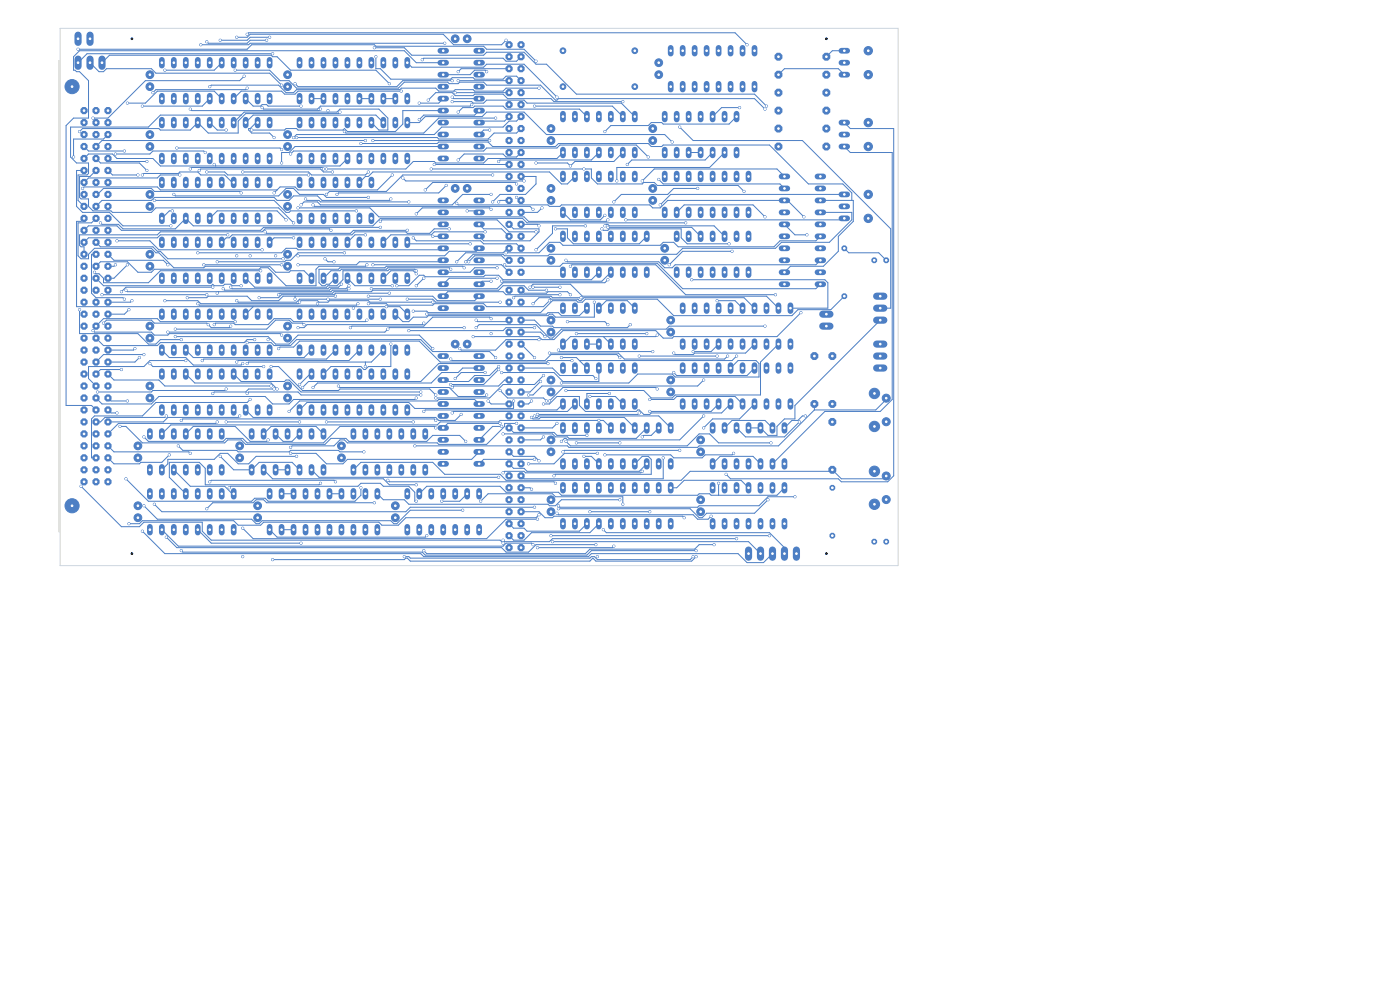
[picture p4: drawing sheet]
<svg xmlns="http://www.w3.org/2000/svg" width="297mm" height="210mm" viewBox="0 0 297 210" stroke-linecap="round" stroke-linejoin="round" font-family="sans-serif">
<g fill="none" stroke="#4d7fc4" stroke-width="1.2">
<path d="M144.8 64.8v1.2M144.8 72.4v1.2M147.4 64.8v1.2M147.4 72.4v1.2M149.9 64.8v1.2M149.9 72.4v1.2M152.4 64.8v1.2M152.4 72.4v1.2M155 64.8v1.2M155 72.4v1.2M157.5 64.8v1.2M157.5 72.4v1.2"/>
<path d="M160.1 64.8v1.2M160.1 72.4v1.2M162.6 64.8v1.2M162.6 72.4v1.2M165.1 64.8v1.2M165.1 72.4v1.2M167.7 64.8v1.2M167.7 72.4v1.2"/>
</g>
<g fill="#4d7fc4" stroke="#4d7fc4" stroke-width=".21">
<circle cx="116.9" cy="93.3" r=".83"/>
<circle cx="116.9" cy="95.9" r=".83"/>
</g>
<g fill="#4d7fc4">
<circle cx="165.1" cy="12" r=".91"/>
<circle cx="175.3" cy="12" r=".91"/>
<circle cx="175.3" cy="31.1" r=".91"/>
<circle cx="165.1" cy="31.1" r=".91"/>
<circle cx="165.1" cy="27.3" r=".91"/>
<circle cx="175.3" cy="27.3" r=".91"/>
</g>
<g fill="none" stroke="#4d7fc4" stroke-width="1.2">
<path d="M34.3 25.4v1.2M34.3 33v1.2M36.9 25.4v1.2M36.9 33v1.2M39.4 25.4v1.2M39.4 33v1.2M42 25.4v1.2M42 33v1.2M44.5 25.4v1.2M44.5 33v1.2M47 25.4v1.2M47 33v1.2"/>
<path d="M49.6 25.4v1.2M49.6 33v1.2M52.1 25.4v1.2M52.1 33v1.2M54.7 25.4v1.2M54.7 33v1.2M57.2 25.4v1.2M57.2 33v1.2M63.5 25.4v1.2M63.5 33v1.2M66.1 25.4v1.2M66.1 33v1.2"/>
<path d="M68.6 25.4v1.2M68.6 33v1.2M71.2 25.4v1.2M71.2 33v1.2M73.7 25.4v1.2M73.7 33v1.2M76.2 25.4v1.2M76.2 33v1.2M78.8 25.4v1.2M78.8 33v1.2M81.3 25.4v1.2M81.3 33v1.2"/>
<path d="M83.9 25.4v1.2M83.9 33v1.2M86.4 25.4v1.2M86.4 33v1.2M93.4 42.5h1.2M93.4 45.1h1.2M93.4 47.6h1.2M93.4 50.1h1.2M93.4 52.7h1.2M93.4 55.2h1.2M93.4 57.8h1.2M101 42.5h1.3"/>
<path d="M101 45.1h1.3M101 47.6h1.3M101 50.1h1.3M101 52.7h1.3M101 55.2h1.3M101 57.8h1.3M119.4 49.5v1.2M119.4 57.1v1.3M122 49.5v1.2M122 57.1v1.3M124.5 49.5v1.2M124.5 57.1v1.3"/>
<path d="M127 49.5v1.2M127 57.1v1.3M129.6 49.5v1.2M129.6 57.1v1.3M132.1 49.5v1.2M132.1 57.1v1.3M134.7 49.5v1.2M134.7 57.1v1.3M137.2 49.5v1.2M137.2 57.1v1.3M93.4 60.3h1.2M93.4 62.8h1.2"/>
<path d="M93.4 65.4h1.2M101 60.3h1.3M101 62.8h1.3M101 65.4h1.3"/>
</g>
<g fill="#4d7fc4" stroke="#4d7fc4" stroke-width=".21">
<circle cx="139.7" cy="13.3" r=".83"/>
<circle cx="139.7" cy="15.8" r=".83"/>
</g>
<g fill="#4d7fc4">
<circle cx="165.1" cy="15.8" r=".91"/>
<circle cx="175.3" cy="15.8" r=".91"/>
</g>
<g fill="#4d7fc4" stroke="#4d7fc4" stroke-width=".21">
<circle cx="116.9" cy="40" r=".83"/>
<circle cx="116.9" cy="42.5" r=".83"/>
<circle cx="184.2" cy="10.8" r=".89"/>
<circle cx="184.2" cy="15.8" r=".89"/>
<circle cx="142.3" cy="80.6" r=".83"/>
<circle cx="142.3" cy="83.2" r=".83"/>
<circle cx="31.8" cy="81.9" r=".83"/>
<circle cx="31.8" cy="84.4" r=".83"/>
<circle cx="61" cy="28.5" r=".83"/>
<circle cx="61" cy="31.1" r=".83"/>
<circle cx="96.6" cy="40" r=".83"/>
<circle cx="99.1" cy="40" r=".83"/>
<circle cx="72.4" cy="97.1" r=".83"/>
<circle cx="72.4" cy="94.6" r=".83"/>
<circle cx="61" cy="69.2" r=".83"/>
<circle cx="61" cy="71.7" r=".83"/>
<circle cx="61" cy="15.8" r=".83"/>
<circle cx="61" cy="18.4" r=".83"/>
<circle cx="31.8" cy="28.5" r=".83"/>
<circle cx="31.8" cy="31.1" r=".83"/>
</g>
<g fill="none" stroke="#4d7fc4" stroke-width="1.2">
<path d="M34.3 12.7v1.2M36.9 12.7v1.2M39.4 12.7v1.2M42 12.7v1.2M44.5 12.7v1.2M47 12.7v1.2M49.6 12.7v1.2M52.1 12.7v1.2M54.7 12.7v1.2M57.2 12.7v1.2M178.5 10.8h1.2M178.5 13.3h1.2"/>
<path d="M178.5 15.8h1.2M34.3 20.3v1.2M36.9 20.3v1.2M39.4 20.3v1.2M42 20.3v1.2M44.5 20.3v1.2M47 20.3v1.2M49.6 20.3v1.2M52.1 20.3v1.2M54.7 20.3v1.2M57.2 20.3v1.2M141 24.1v1.2"/>
<path d="M141 31.7v1.3M143.6 24.1v1.2M143.6 31.7v1.3M146.1 24.1v1.2M146.1 31.7v1.3M148.6 24.1v1.2M148.6 31.7v1.3M151.2 24.1v1.2M151.2 31.7v1.3M153.7 24.1v1.2M153.7 31.7v1.3M156.3 24.1v1.2"/>
<path d="M156.3 31.7v1.3M165.8 37.4h1.2M165.8 40h1.2M173.4 37.4h1.2M173.4 40h1.2M165.8 42.5h1.2M165.8 45.1h1.2M165.8 47.6h1.2M165.8 50.1h1.2M165.8 52.7h1.2M165.8 55.2h1.2M165.8 57.8h1.2"/>
<path d="M173.4 42.5h1.2M173.4 45.1h1.2M173.4 47.6h1.2M173.4 50.1h1.2M173.4 52.7h1.2M173.4 55.2h1.2M173.4 57.8h1.2M34.3 78.7v1.3M36.9 78.7v1.3M39.4 78.7v1.3M42 78.7v1.3M44.5 78.7v1.3"/>
<path d="M47 78.7v1.3M49.6 78.7v1.3M52.1 78.7v1.3M54.7 78.7v1.3M57.2 78.7v1.3M119.4 64.8v1.2M119.4 72.4v1.2M122 64.8v1.2M122 72.4v1.2M124.5 64.8v1.2M124.5 72.4v1.2M127 64.8v1.2"/>
<path d="M127 72.4v1.2M129.6 64.8v1.2M129.6 72.4v1.2M132.1 64.8v1.2M132.1 72.4v1.2M134.7 64.8v1.2M134.7 72.4v1.2M165.8 60.3h1.2M173.4 60.3h1.2M34.3 86.4v1.2M36.9 86.4v1.2M39.4 86.4v1.2"/>
<path d="M42 86.4v1.2M44.5 86.4v1.2M47 86.4v1.2M49.6 86.4v1.2M52.1 86.4v1.2M54.7 86.4v1.2M57.2 86.4v1.2M151.2 90.2v1.2M151.2 97.8v1.2M153.7 90.2v1.2M153.7 97.8v1.2M156.3 90.2v1.2"/>
<path d="M156.3 97.8v1.2M158.8 90.2v1.2M158.8 97.8v1.2M161.3 90.2v1.2M161.3 97.8v1.2M163.9 90.2v1.2M163.9 97.8v1.2M166.4 90.2v1.2M166.4 97.8v1.2"/>
</g>
<path d="M186 73h1.5M186 75.5h1.5M186 78.1h1.5" fill="none" stroke="#4d7fc4" stroke-width="1.5"/>
<g fill="#4d7fc4">
<circle cx="108" cy="61.6" r=".82"/>
<circle cx="110.5" cy="61.6" r=".82"/>
<circle cx="108" cy="64.1" r=".82"/>
<circle cx="110.5" cy="64.1" r=".82"/>
</g>
<g fill="none" stroke="#4d7fc4" stroke-width="1.2">
<path d="M63.5 12.7v1.2M66.1 12.7v1.2M68.6 12.7v1.2M71.2 12.7v1.2M73.7 12.7v1.2M76.2 12.7v1.2M78.8 12.7v1.2M81.3 12.7v1.2M83.9 12.7v1.2M86.4 12.7v1.2M142.3 10.2v1.2M142.3 17.8v1.2"/>
<path d="M144.8 10.2v1.2M144.8 17.8v1.2M147.4 10.2v1.2M147.4 17.8v1.2M149.9 10.2v1.2M149.9 17.8v1.2M152.4 10.2v1.2M152.4 17.8v1.2M155 10.2v1.2M155 17.8v1.2M157.5 10.2v1.2M157.5 17.8v1.2"/>
<path d="M160.1 10.2v1.2M160.1 17.8v1.2M63.5 20.3v1.2M66.1 20.3v1.2M68.6 20.3v1.2M71.2 20.3v1.2M73.7 20.3v1.2M76.2 20.3v1.2M78.8 20.3v1.2M81.3 20.3v1.2M83.9 20.3v1.2M86.4 20.3v1.2"/>
<path d="M143.6 49.5v1.2M143.6 57.1v1.3M146.1 49.5v1.2M146.1 57.1v1.3M148.6 49.5v1.2M148.6 57.1v1.3M151.2 49.5v1.2M151.2 57.1v1.3M153.7 49.5v1.2M153.7 57.1v1.3M156.3 49.5v1.2M156.3 57.1v1.3"/>
<path d="M158.8 49.5v1.2M158.8 57.1v1.3M178.5 41.2h1.2M178.5 43.8h1.2M178.5 46.3h1.2M57.2 104.1v1.3M57.2 111.8v1.2M59.7 104.1v1.3M59.7 111.8v1.2M62.3 104.1v1.3M62.3 111.8v1.2M64.8 104.1v1.3"/>
<path d="M64.8 111.8v1.2M67.4 104.1v1.3M67.4 111.8v1.2M69.9 104.1v1.3M69.9 111.8v1.2M72.4 104.1v1.3M72.4 111.8v1.2M75 104.1v1.3M75 111.8v1.2M77.5 104.1v1.3M77.5 111.8v1.2M80.1 104.1v1.3"/>
<path d="M80.1 111.8v1.2"/>
</g>
<path d="M16.6 12.5v1.6M19.1 12.5v1.6M21.6 12.5v1.6M186 67.9h1.5M186 65.4h1.5M186 62.8h1.5" fill="none" stroke="#4d7fc4" stroke-width="1.5"/>
<g fill="#4d7fc4" stroke="#4d7fc4" stroke-width=".21">
<circle cx="29.3" cy="94.6" r=".83"/>
<circle cx="29.3" cy="97.1" r=".83"/>
<circle cx="61" cy="81.9" r=".83"/>
<circle cx="61" cy="84.4" r=".83"/>
<circle cx="184.2" cy="41.2" r=".89"/>
<circle cx="184.2" cy="46.3" r=".89"/>
<circle cx="54.7" cy="107.3" r=".83"/>
<circle cx="54.7" cy="109.8" r=".83"/>
<circle cx="50.8" cy="94.6" r=".83"/>
<circle cx="50.8" cy="97.1" r=".83"/>
<circle cx="61" cy="53.9" r=".83"/>
<circle cx="61" cy="56.5" r=".83"/>
<circle cx="138.5" cy="27.3" r=".83"/>
<circle cx="138.5" cy="29.8" r=".83"/>
</g>
<g fill="#4d7fc4">
<circle cx="188" cy="55.2" r=".66"/>
<circle cx="185.5" cy="55.2" r=".66"/>
</g>
<path d="M174.5 69.2h1.6M174.5 66.6h1.6" fill="none" stroke="#4d7fc4" stroke-width="1.5"/>
<g fill="#4d7fc4" stroke="#4d7fc4" stroke-width=".21">
<circle cx="31.8" cy="41.2" r=".83"/>
<circle cx="31.8" cy="43.8" r=".83"/>
</g>
<g fill="#4d7fc4">
<circle cx="172.8" cy="85.7" r=".91"/>
<circle cx="172.8" cy="75.5" r=".91"/>
<circle cx="108" cy="9.5" r=".82"/>
<circle cx="110.5" cy="9.5" r=".82"/>
<circle cx="108" cy="12" r=".82"/>
<circle cx="110.5" cy="12" r=".82"/>
<circle cx="108" cy="14.6" r=".82"/>
<circle cx="110.5" cy="14.6" r=".82"/>
<circle cx="108" cy="17.1" r=".82"/>
<circle cx="110.5" cy="17.1" r=".82"/>
<circle cx="108" cy="19.7" r=".82"/>
<circle cx="110.5" cy="19.7" r=".82"/>
<circle cx="108" cy="22.2" r=".82"/>
<circle cx="110.5" cy="22.2" r=".82"/>
<circle cx="108" cy="24.7" r=".82"/>
<circle cx="110.5" cy="24.7" r=".82"/>
<circle cx="108" cy="27.3" r=".82"/>
<circle cx="110.5" cy="27.3" r=".82"/>
<circle cx="108" cy="29.8" r=".82"/>
<circle cx="110.5" cy="29.8" r=".82"/>
<circle cx="108" cy="32.4" r=".82"/>
<circle cx="110.5" cy="32.4" r=".82"/>
<circle cx="108" cy="34.9" r=".82"/>
<circle cx="110.5" cy="34.9" r=".82"/>
<circle cx="108" cy="37.4" r=".82"/>
<circle cx="110.5" cy="37.4" r=".82"/>
<circle cx="108" cy="40" r=".82"/>
<circle cx="110.5" cy="40" r=".82"/>
<circle cx="108" cy="42.5" r=".82"/>
<circle cx="110.5" cy="42.5" r=".82"/>
<circle cx="108" cy="45.1" r=".82"/>
<circle cx="110.5" cy="45.1" r=".82"/>
<circle cx="108" cy="47.6" r=".82"/>
<circle cx="110.5" cy="47.6" r=".82"/>
<circle cx="108" cy="50.1" r=".82"/>
<circle cx="110.5" cy="50.1" r=".82"/>
<circle cx="108" cy="52.7" r=".82"/>
<circle cx="110.5" cy="52.7" r=".82"/>
<circle cx="108" cy="55.2" r=".82"/>
<circle cx="110.5" cy="55.2" r=".82"/>
<circle cx="108" cy="57.8" r=".82"/>
<circle cx="110.5" cy="57.8" r=".82"/>
<circle cx="188" cy="114.9" r=".66"/>
<circle cx="185.5" cy="114.9" r=".66"/>
</g>
<g fill="#4d7fc4" stroke="#4d7fc4" stroke-width=".21">
<circle cx="31.8" cy="53.9" r=".83"/>
<circle cx="31.8" cy="56.5" r=".83"/>
<circle cx="141" cy="52.7" r=".83"/>
<circle cx="141" cy="55.2" r=".83"/>
</g>
<path d="M16.6 7.5v1.5M19.1 7.5v1.5" fill="none" stroke="#4d7fc4" stroke-width="1.5"/>
<g fill="none" stroke="#4d7fc4" stroke-width="1.2">
<path d="M34.3 50.8v1.2M34.3 58.4v1.2M36.9 50.8v1.2M36.9 58.4v1.2M39.4 50.8v1.2M39.4 58.4v1.2M42 50.8v1.2M42 58.4v1.2M44.5 50.8v1.2M44.5 58.4v1.2M47 50.8v1.2M47 58.4v1.2"/>
<path d="M49.6 50.8v1.2M49.6 58.4v1.2M52.1 50.8v1.2M52.1 58.4v1.2M54.7 50.8v1.2M54.7 58.4v1.2M57.2 50.8v1.2M57.2 58.4v1.2M86.4 104.1v1.3M86.4 111.8v1.2M88.9 104.1v1.3M88.9 111.8v1.2"/>
<path d="M91.5 104.1v1.3M91.5 111.8v1.2M94 104.1v1.3M94 111.8v1.2M96.6 104.1v1.3M96.6 111.8v1.2M99.1 104.1v1.3M99.1 111.8v1.2M101.6 104.1v1.3M101.6 111.8v1.2"/>
</g>
<g fill="#4d7fc4">
<circle cx="108" cy="67.9" r=".82"/>
<circle cx="110.5" cy="67.9" r=".82"/>
<circle cx="108" cy="70.5" r=".82"/>
<circle cx="110.5" cy="70.5" r=".82"/>
<circle cx="108" cy="73" r=".82"/>
<circle cx="110.5" cy="73" r=".82"/>
<circle cx="108" cy="75.5" r=".82"/>
<circle cx="110.5" cy="75.5" r=".82"/>
<circle cx="108" cy="78.1" r=".82"/>
<circle cx="110.5" cy="78.1" r=".82"/>
<circle cx="108" cy="80.6" r=".82"/>
<circle cx="110.5" cy="80.6" r=".82"/>
<circle cx="108" cy="83.2" r=".82"/>
<circle cx="110.5" cy="83.2" r=".82"/>
<circle cx="108" cy="85.7" r=".82"/>
<circle cx="110.5" cy="85.7" r=".82"/>
<circle cx="108" cy="88.2" r=".82"/>
<circle cx="110.5" cy="88.2" r=".82"/>
<circle cx="108" cy="90.8" r=".82"/>
<circle cx="110.5" cy="90.8" r=".82"/>
<circle cx="108" cy="93.3" r=".82"/>
<circle cx="110.5" cy="93.3" r=".82"/>
<circle cx="108" cy="95.9" r=".82"/>
<circle cx="110.5" cy="95.9" r=".82"/>
<circle cx="108" cy="98.4" r=".82"/>
<circle cx="110.5" cy="98.4" r=".82"/>
<circle cx="108" cy="100.9" r=".82"/>
<circle cx="110.5" cy="100.9" r=".82"/>
<circle cx="108" cy="103.5" r=".82"/>
<circle cx="110.5" cy="103.5" r=".82"/>
<circle cx="108" cy="106" r=".82"/>
<circle cx="110.5" cy="106" r=".82"/>
<circle cx="108" cy="108.6" r=".82"/>
<circle cx="110.5" cy="108.6" r=".82"/>
<circle cx="108" cy="111.1" r=".82"/>
<circle cx="110.5" cy="111.1" r=".82"/>
<circle cx="108" cy="113.6" r=".82"/>
<circle cx="110.5" cy="113.6" r=".82"/>
<circle cx="108" cy="116.2" r=".82"/>
<circle cx="110.5" cy="116.2" r=".82"/>
</g>
<g fill="#4d7fc4" stroke="#4d7fc4" stroke-width=".21">
<circle cx="31.8" cy="69.2" r=".83"/>
<circle cx="31.8" cy="71.7" r=".83"/>
<circle cx="119.4" cy="18.4" r=".61"/>
<circle cx="134.7" cy="18.4" r=".61"/>
<circle cx="134.7" cy="10.8" r=".61"/>
<circle cx="119.4" cy="10.8" r=".61"/>
<circle cx="83.9" cy="109.8" r=".83"/>
<circle cx="83.9" cy="107.3" r=".83"/>
<circle cx="99.1" cy="8.2" r=".83"/>
<circle cx="96.6" cy="8.2" r=".83"/>
<circle cx="188" cy="89.5" r=".85"/>
<circle cx="188" cy="84.5" r=".85"/>
<circle cx="185.5" cy="90.5" r="1.1"/>
<circle cx="185.5" cy="83.5" r="1.1"/>
<circle cx="31.8" cy="15.8" r=".83"/>
<circle cx="31.8" cy="18.4" r=".83"/>
<circle cx="188" cy="106" r=".85"/>
<circle cx="188" cy="101" r=".85"/>
<circle cx="185.5" cy="107" r="1.1"/>
<circle cx="185.5" cy="100" r="1.1"/>
<circle cx="116.9" cy="52.7" r=".83"/>
<circle cx="116.9" cy="55.2" r=".83"/>
</g>
<g fill="none" stroke="#4d7fc4" stroke-width="1.2">
<path d="M119.4 36.8v1.2M122 36.8v1.2M124.5 36.8v1.2M127 36.8v1.2M129.6 36.8v1.2M132.1 36.8v1.2M134.7 36.8v1.2M141 36.8v1.2M143.6 36.8v1.2M146.1 36.8v1.2M148.6 36.8v1.2M151.2 36.8v1.2"/>
<path d="M153.7 36.8v1.2M156.3 36.8v1.2M158.8 36.8v1.2M119.4 44.4v1.3M122 44.4v1.3M124.5 44.4v1.3M127 44.4v1.3M129.6 44.4v1.3M132.1 44.4v1.3M134.7 44.4v1.3M141 44.4v1.3M143.6 44.4v1.3"/>
<path d="M146.1 44.4v1.3M148.6 44.4v1.3M151.2 44.4v1.3M153.7 44.4v1.3M156.3 44.4v1.3M158.8 44.4v1.3M63.5 66v1.3M63.5 73.7v1.2M66.1 66v1.3M66.1 73.7v1.2M68.6 66v1.3M68.6 73.7v1.2"/>
<path d="M71.2 66v1.3M71.2 73.7v1.2M73.7 66v1.3M73.7 73.7v1.2M76.2 66v1.3M76.2 73.7v1.2M78.8 66v1.3M78.8 73.7v1.2M81.3 66v1.3M81.3 73.7v1.2M83.9 66v1.3M83.9 73.7v1.2"/>
<path d="M86.4 66v1.3M86.4 73.7v1.2M93.4 75.5h1.2M93.4 78.1h1.2M101 75.5h1.3M101 78.1h1.3M119.4 77.5v1.2M122 77.5v1.2M124.5 77.5v1.2M127 77.5v1.2M129.6 77.5v1.2M132.1 77.5v1.2"/>
<path d="M134.7 77.5v1.2M144.8 77.5v1.2M147.4 77.5v1.2M149.9 77.5v1.2M152.4 77.5v1.2M155 77.5v1.2M157.5 77.5v1.2M160.1 77.5v1.2M162.6 77.5v1.2M165.1 77.5v1.2M167.7 77.5v1.2M93.4 80.6h1.2"/>
<path d="M93.4 83.2h1.2M93.4 85.7h1.2M93.4 88.2h1.2M93.4 90.8h1.2M93.4 93.3h1.2M93.4 95.9h1.2M93.4 98.4h1.2M101 80.6h1.3M101 83.2h1.3M101 85.7h1.3M101 88.2h1.3M101 90.8h1.3"/>
<path d="M101 93.3h1.3M101 95.9h1.3M101 98.4h1.3M119.4 85.1v1.2M119.4 90.2v1.2M119.4 97.8v1.2M122 85.1v1.2M122 90.2v1.2M122 97.8v1.2M124.5 85.1v1.2M124.5 90.2v1.2M124.5 97.8v1.2"/>
<path d="M127 85.1v1.2M127 90.2v1.2M127 97.8v1.2M129.6 85.1v1.2M129.6 90.2v1.2M129.6 97.8v1.2M132.1 85.1v1.2M132.1 90.2v1.2M132.1 97.8v1.2M134.7 85.1v1.2M134.7 90.2v1.2M134.7 97.8v1.2"/>
<path d="M137.2 90.2v1.2M137.2 97.8v1.2M139.7 90.2v1.2M139.7 97.8v1.2M142.3 90.2v1.2M142.3 97.8v1.2M144.8 85.1v1.2M147.4 85.1v1.2M149.9 85.1v1.2M152.4 85.1v1.2M155 85.1v1.2M157.5 85.1v1.2"/>
<path d="M160.1 85.1v1.2M162.6 85.1v1.2M165.1 85.1v1.2M167.7 85.1v1.2M31.8 104.1v1.3M31.8 111.8v1.2M34.3 104.1v1.3M34.3 111.8v1.2M36.9 104.1v1.3M36.9 111.8v1.2M39.4 104.1v1.3M39.4 111.8v1.2"/>
<path d="M42 104.1v1.3M42 111.8v1.2M44.5 104.1v1.3M44.5 111.8v1.2M47 104.1v1.3M47 111.8v1.2M49.6 104.1v1.3M49.6 111.8v1.2M119.4 102.9v1.2M119.4 110.5v1.2M122 102.9v1.2M122 110.5v1.2"/>
<path d="M124.5 102.9v1.2M124.5 110.5v1.2M127 102.9v1.2M127 110.5v1.2M129.6 102.9v1.2M129.6 110.5v1.2M132.1 102.9v1.2M132.1 110.5v1.2M134.7 102.9v1.2M134.7 110.5v1.2M137.2 102.9v1.2M137.2 110.5v1.2"/>
<path d="M139.7 102.9v1.2M139.7 110.5v1.2M142.3 102.9v1.2M142.3 110.5v1.2"/>
</g>
<g fill="#4d7fc4">
<circle cx="176.6" cy="75.5" r=".91"/>
<circle cx="176.6" cy="85.7" r=".91"/>
</g>
<g fill="#4d7fc4" stroke="#4d7fc4" stroke-width=".21">
<circle cx="148.6" cy="106" r=".83"/>
<circle cx="148.6" cy="108.6" r=".83"/>
<circle cx="116.9" cy="67.9" r=".83"/>
<circle cx="116.9" cy="70.5" r=".83"/>
<circle cx="116.9" cy="80.6" r=".83"/>
<circle cx="116.9" cy="83.2" r=".83"/>
<circle cx="184.2" cy="26" r=".89"/>
<circle cx="184.2" cy="31.1" r=".89"/>
</g>
<g fill="none" stroke="#4d7fc4" stroke-width="1.2">
<path d="M34.3 38.1v1.2M36.9 38.1v1.2M39.4 38.1v1.2M42 38.1v1.2M44.5 38.1v1.2M47 38.1v1.2M49.6 38.1v1.2M52.1 38.1v1.2M54.7 38.1v1.2M57.2 38.1v1.2M178.5 26h1.2M178.5 28.5h1.2"/>
<path d="M178.5 31.1h1.2M34.3 45.7v1.2M36.9 45.7v1.2M39.4 45.7v1.2M42 45.7v1.2M44.5 45.7v1.2M47 45.7v1.2M49.6 45.7v1.2M52.1 45.7v1.2M54.7 45.7v1.2M57.2 45.7v1.2"/>
</g>
<g fill="#4d7fc4">
<circle cx="165.1" cy="19.7" r=".91"/>
<circle cx="175.3" cy="19.7" r=".91"/>
</g>
<g fill="#4d7fc4" stroke="#4d7fc4" stroke-width=".21">
<circle cx="116.9" cy="106" r=".83"/>
<circle cx="116.9" cy="108.6" r=".83"/>
<circle cx="142.3" cy="67.9" r=".83"/>
<circle cx="142.3" cy="70.5" r=".83"/>
<circle cx="116.9" cy="27.3" r=".83"/>
<circle cx="116.9" cy="29.8" r=".83"/>
</g>
<g fill="#4d7fc4">
<circle cx="176.6" cy="113.6" r=".66"/>
<circle cx="176.6" cy="103.5" r=".66"/>
</g>
<g fill="none" stroke="#4d7fc4" stroke-width="1.2">
<path d="M53.4 91.4v1.3M53.4 99.1v1.2M55.9 91.4v1.3M55.9 99.1v1.2M58.5 91.4v1.3M58.5 99.1v1.2M61 91.4v1.3M61 99.1v1.2M63.5 91.4v1.3M63.5 99.1v1.2M66.1 91.4v1.3M66.1 99.1v1.2"/>
<path d="M68.6 91.4v1.3M68.6 99.1v1.2"/>
</g>
<g fill="#4d7fc4">
<circle cx="175.3" cy="23.5" r=".91"/>
<circle cx="165.1" cy="23.5" r=".91"/>
</g>
<g fill="#4d7fc4" stroke="#4d7fc4" stroke-width=".21">
<circle cx="96.6" cy="73" r=".83"/>
<circle cx="99.1" cy="73" r=".83"/>
</g>
<g fill="#4d7fc4">
<circle cx="179.1" cy="52.7" r=".66"/>
<circle cx="179.1" cy="62.8" r=".66"/>
</g>
<g fill="none" stroke="#4d7fc4" stroke-width="1.2">
<path d="M63.5 38.1v1.2M66.1 38.1v1.2M68.6 38.1v1.2M71.2 38.1v1.2M73.7 38.1v1.2M76.2 38.1v1.2M78.8 38.1v1.2M63.5 45.7v1.2M63.5 50.8v1.2M63.5 58.4v1.2M66.1 45.7v1.2M66.1 50.8v1.2"/>
<path d="M66.1 58.4v1.2M68.6 45.7v1.2M68.6 50.8v1.2M68.6 58.4v1.2M71.2 45.7v1.2M71.2 50.8v1.2M71.2 58.4v1.2M73.7 45.7v1.2M73.7 50.8v1.2M73.7 58.4v1.2M76.2 45.7v1.2M76.2 50.8v1.2"/>
<path d="M76.2 58.4v1.2M78.8 45.7v1.2M78.8 50.8v1.2M78.8 58.4v1.2M81.3 50.8v1.2M81.3 58.4v1.2M83.9 50.8v1.2M83.9 58.4v1.2M86.4 50.8v1.2M86.4 58.4v1.2M63.5 78.7v1.3M66.1 78.7v1.3"/>
<path d="M68.6 78.7v1.3M71.2 78.7v1.3M73.7 78.7v1.3M76.2 78.7v1.3M78.8 78.7v1.3M81.3 78.7v1.3M83.9 78.7v1.3M86.4 78.7v1.3M63.5 86.4v1.2M66.1 86.4v1.2M68.6 86.4v1.2M71.2 86.4v1.2"/>
<path d="M73.7 86.4v1.2M76.2 86.4v1.2M78.8 86.4v1.2M81.3 86.4v1.2M83.9 86.4v1.2M86.4 86.4v1.2"/>
</g>
<g fill="#4d7fc4" stroke="#4d7fc4" stroke-width=".21">
<circle cx="15.3" cy="107.3" r="1.5"/>
<circle cx="15.3" cy="18.4" r="1.5"/>
</g>
<g fill="#4d7fc4">
<circle cx="17.8" cy="102.2" r=".82"/>
<circle cx="17.8" cy="99.7" r=".82"/>
<circle cx="17.8" cy="97.1" r=".82"/>
<circle cx="17.8" cy="94.6" r=".82"/>
<circle cx="17.8" cy="92" r=".82"/>
<circle cx="17.8" cy="89.5" r=".82"/>
<circle cx="17.8" cy="87" r=".82"/>
<circle cx="17.8" cy="84.4" r=".82"/>
<circle cx="17.8" cy="81.9" r=".82"/>
<circle cx="17.8" cy="79.3" r=".82"/>
<circle cx="17.8" cy="76.8" r=".82"/>
<circle cx="17.8" cy="74.3" r=".82"/>
<circle cx="17.8" cy="71.7" r=".82"/>
<circle cx="17.8" cy="69.2" r=".82"/>
<circle cx="17.8" cy="66.6" r=".82"/>
<circle cx="17.8" cy="64.1" r=".82"/>
<circle cx="17.8" cy="61.6" r=".82"/>
<circle cx="17.8" cy="59" r=".82"/>
<circle cx="17.8" cy="56.5" r=".82"/>
<circle cx="17.8" cy="53.9" r=".82"/>
<circle cx="17.8" cy="51.4" r=".82"/>
<circle cx="17.8" cy="48.9" r=".82"/>
<circle cx="17.8" cy="46.3" r=".82"/>
<circle cx="17.8" cy="43.8" r=".82"/>
<circle cx="17.8" cy="41.2" r=".82"/>
<circle cx="17.8" cy="38.7" r=".82"/>
<circle cx="17.8" cy="36.2" r=".82"/>
<circle cx="17.8" cy="33.6" r=".82"/>
<circle cx="17.8" cy="31.1" r=".82"/>
<circle cx="17.8" cy="28.5" r=".82"/>
<circle cx="17.8" cy="26" r=".82"/>
<circle cx="17.8" cy="23.5" r=".82"/>
<circle cx="20.4" cy="102.2" r=".82"/>
<circle cx="20.4" cy="99.7" r=".82"/>
<circle cx="20.4" cy="97.1" r=".82"/>
<circle cx="20.4" cy="94.6" r=".82"/>
<circle cx="20.4" cy="92" r=".82"/>
<circle cx="20.4" cy="89.5" r=".82"/>
<circle cx="20.4" cy="87" r=".82"/>
<circle cx="20.4" cy="84.4" r=".82"/>
<circle cx="20.4" cy="81.9" r=".82"/>
<circle cx="20.4" cy="79.3" r=".82"/>
<circle cx="20.4" cy="76.8" r=".82"/>
<circle cx="20.4" cy="74.3" r=".82"/>
<circle cx="20.4" cy="71.7" r=".82"/>
<circle cx="20.4" cy="69.2" r=".82"/>
<circle cx="20.4" cy="66.6" r=".82"/>
<circle cx="20.4" cy="64.1" r=".82"/>
<circle cx="20.4" cy="61.6" r=".82"/>
<circle cx="20.4" cy="59" r=".82"/>
<circle cx="20.4" cy="56.5" r=".82"/>
<circle cx="20.4" cy="53.9" r=".82"/>
<circle cx="20.4" cy="51.4" r=".82"/>
<circle cx="20.4" cy="48.9" r=".82"/>
<circle cx="20.4" cy="46.3" r=".82"/>
<circle cx="20.4" cy="43.8" r=".82"/>
<circle cx="20.4" cy="41.2" r=".82"/>
<circle cx="20.4" cy="38.7" r=".82"/>
<circle cx="20.4" cy="36.2" r=".82"/>
<circle cx="20.4" cy="33.6" r=".82"/>
<circle cx="20.4" cy="31.1" r=".82"/>
<circle cx="20.4" cy="28.5" r=".82"/>
<circle cx="20.4" cy="26" r=".82"/>
<circle cx="20.4" cy="23.5" r=".82"/>
<circle cx="22.9" cy="102.2" r=".82"/>
<circle cx="22.9" cy="99.7" r=".82"/>
<circle cx="22.9" cy="97.1" r=".82"/>
<circle cx="22.9" cy="94.6" r=".82"/>
<circle cx="22.9" cy="92" r=".82"/>
<circle cx="22.9" cy="89.5" r=".82"/>
<circle cx="22.9" cy="87" r=".82"/>
<circle cx="22.9" cy="84.4" r=".82"/>
<circle cx="22.9" cy="81.9" r=".82"/>
<circle cx="22.9" cy="79.3" r=".82"/>
<circle cx="22.9" cy="76.8" r=".82"/>
<circle cx="22.9" cy="74.3" r=".82"/>
<circle cx="22.9" cy="71.7" r=".82"/>
<circle cx="22.9" cy="69.2" r=".82"/>
<circle cx="22.9" cy="66.6" r=".82"/>
<circle cx="22.9" cy="64.1" r=".82"/>
<circle cx="22.9" cy="61.6" r=".82"/>
<circle cx="22.9" cy="59" r=".82"/>
<circle cx="22.9" cy="56.5" r=".82"/>
<circle cx="22.9" cy="53.9" r=".82"/>
<circle cx="22.9" cy="51.4" r=".82"/>
<circle cx="22.9" cy="48.9" r=".82"/>
<circle cx="22.9" cy="46.3" r=".82"/>
<circle cx="22.9" cy="43.8" r=".82"/>
<circle cx="22.9" cy="41.2" r=".82"/>
<circle cx="22.9" cy="38.7" r=".82"/>
<circle cx="22.9" cy="36.2" r=".82"/>
<circle cx="22.9" cy="33.6" r=".82"/>
<circle cx="22.9" cy="31.1" r=".82"/>
<circle cx="22.9" cy="28.5" r=".82"/>
<circle cx="22.9" cy="26" r=".82"/>
<circle cx="22.9" cy="23.5" r=".82"/>
<circle cx="176.6" cy="99.7" r=".91"/>
<circle cx="176.6" cy="89.5" r=".91"/>
</g>
<g fill="#4d7fc4" stroke="#4d7fc4" stroke-width=".21">
<circle cx="148.6" cy="93.3" r=".83"/>
<circle cx="148.6" cy="95.9" r=".83"/>
<circle cx="138.5" cy="40" r=".83"/>
<circle cx="138.5" cy="42.5" r=".83"/>
<circle cx="61" cy="41.2" r=".83"/>
<circle cx="61" cy="43.8" r=".83"/>
<circle cx="29.3" cy="107.3" r=".83"/>
<circle cx="29.3" cy="109.8" r=".83"/>
<circle cx="114.7" cy="80.9" r=".23"/>
<circle cx="154.4" cy="75.5" r=".23"/>
<circle cx="116.6" cy="74.9" r=".23"/>
<circle cx="112.4" cy="60.9" r=".23"/>
<circle cx="116.6" cy="85.1" r=".23"/>
<circle cx="142.9" cy="74.9" r=".23"/>
<circle cx="115.3" cy="92.7" r=".23"/>
<circle cx="139.4" cy="82.5" r=".23"/>
<circle cx="119.1" cy="81.2" r=".23"/>
<circle cx="163.2" cy="113.6" r=".23"/>
<circle cx="112.8" cy="103.8" r=".23"/>
<circle cx="116.9" cy="113.6" r=".23"/>
<circle cx="145.1" cy="109.8" r=".23"/>
<circle cx="149.3" cy="90.8" r=".23"/>
<circle cx="119.1" cy="93.6" r=".23"/>
<circle cx="149.3" cy="88.2" r=".23"/>
<circle cx="113.1" cy="64.4" r=".23"/>
<circle cx="112.8" cy="85.1" r=".23"/>
<circle cx="118.2" cy="89.8" r=".23"/>
<circle cx="120.1" cy="82.8" r=".23"/>
<circle cx="149.3" cy="80.6" r=".23"/>
<circle cx="112.1" cy="83.8" r=".23"/>
<circle cx="140.7" cy="97.1" r=".23"/>
<circle cx="142.9" cy="79" r=".23"/>
<circle cx="118.5" cy="107.9" r=".23"/>
<circle cx="162.9" cy="106" r=".23"/>
<circle cx="115.3" cy="85.7" r=".23"/>
<circle cx="106.1" cy="89.8" r=".23"/>
<circle cx="111.2" cy="38.4" r=".23"/>
<circle cx="85.1" cy="19.3" r=".23"/>
<circle cx="85.5" cy="37.8" r=".23"/>
<circle cx="99.4" cy="55.5" r=".23"/>
<circle cx="98.5" cy="56.8" r=".23"/>
<circle cx="95.6" cy="57.1" r=".23"/>
<circle cx="96.9" cy="55.5" r=".23"/>
<circle cx="113.4" cy="22.5" r=".23"/>
<circle cx="40.4" cy="35.8" r=".23"/>
<circle cx="38.5" cy="72" r=".23"/>
<circle cx="16.9" cy="65.7" r=".23"/>
<circle cx="68.6" cy="35.8" r=".23"/>
<circle cx="42.9" cy="76.5" r=".23"/>
<circle cx="70.2" cy="48.9" r=".23"/>
<circle cx="42.3" cy="36.2" r=".23"/>
<circle cx="70.5" cy="36.5" r=".23"/>
<circle cx="48.3" cy="49.8" r=".23"/>
<circle cx="51.5" cy="36.5" r=".23"/>
<circle cx="78.2" cy="36.5" r=".23"/>
<circle cx="50.2" cy="76.8" r=".23"/>
<circle cx="52.4" cy="77.1" r=".23"/>
<circle cx="80.7" cy="48.2" r=".23"/>
<circle cx="77.5" cy="77.8" r=".23"/>
<circle cx="75" cy="65.4" r=".23"/>
<circle cx="82" cy="65.1" r=".23"/>
<circle cx="69.6" cy="23.5" r=".23"/>
<circle cx="80.7" cy="63.5" r=".23"/>
<circle cx="50.2" cy="63.8" r=".23"/>
<circle cx="69.6" cy="63.5" r=".23"/>
<circle cx="42" cy="64.4" r=".23"/>
<circle cx="67.4" cy="64.4" r=".23"/>
<circle cx="72.1" cy="23.8" r=".23"/>
<circle cx="16.9" cy="27.9" r=".23"/>
<circle cx="75.9" cy="64.4" r=".23"/>
<circle cx="39.7" cy="63.2" r=".23"/>
<circle cx="68" cy="23.1" r=".23"/>
<circle cx="62.6" cy="63.5" r=".23"/>
<circle cx="38.1" cy="37.1" r=".23"/>
<circle cx="71.2" cy="62.8" r=".23"/>
<circle cx="40.4" cy="23.1" r=".23"/>
<circle cx="36.2" cy="47.9" r=".23"/>
<circle cx="45.4" cy="34.9" r=".23"/>
<circle cx="26.4" cy="32" r=".23"/>
<circle cx="46.1" cy="62.2" r=".23"/>
<circle cx="74" cy="61.2" r=".23"/>
<circle cx="26.7" cy="61.6" r=".23"/>
<circle cx="17.5" cy="40" r=".23"/>
<circle cx="56.9" cy="72" r=".23"/>
<circle cx="58.1" cy="40.9" r=".23"/>
<circle cx="83.2" cy="37.1" r=".23"/>
<circle cx="53.1" cy="84.7" r=".23"/>
<circle cx="82.6" cy="62.2" r=".23"/>
<circle cx="55" cy="63.2" r=".23"/>
<circle cx="74" cy="60.6" r=".23"/>
<circle cx="48" cy="82.5" r=".23"/>
<circle cx="47.4" cy="61.2" r=".23"/>
<circle cx="20.7" cy="83.2" r=".23"/>
<circle cx="72.4" cy="60.3" r=".23"/>
<circle cx="48.9" cy="69.2" r=".23"/>
<circle cx="48.9" cy="60.9" r=".23"/>
<circle cx="22" cy="68.5" r=".23"/>
<circle cx="44.2" cy="68.9" r=".23"/>
<circle cx="64.5" cy="68.9" r=".23"/>
<circle cx="37.2" cy="69.8" r=".23"/>
<circle cx="35.3" cy="88.2" r=".23"/>
<circle cx="128.3" cy="45.7" r=".23"/>
<circle cx="128.3" cy="47.9" r=".23"/>
<circle cx="63.9" cy="22.5" r=".23"/>
<circle cx="86.7" cy="42.8" r=".23"/>
<circle cx="64.8" cy="42.2" r=".23"/>
<circle cx="87.7" cy="50.5" r=".23"/>
<circle cx="51.8" cy="16.2" r=".23"/>
<circle cx="19.7" cy="25.1" r=".23"/>
<circle cx="50.2" cy="7.9" r=".23"/>
<circle cx="107.4" cy="8.5" r=".23"/>
<circle cx="89.9" cy="68.5" r=".23"/>
<circle cx="89.9" cy="87.3" r=".23"/>
<circle cx="63.2" cy="69.5" r=".23"/>
<circle cx="101" cy="67.9" r=".23"/>
<circle cx="57.2" cy="7.9" r=".23"/>
<circle cx="46.7" cy="8.5" r=".23"/>
<circle cx="126.7" cy="96.2" r=".23"/>
<circle cx="112.1" cy="98.4" r=".23"/>
<circle cx="130.9" cy="38.4" r=".23"/>
<circle cx="147" cy="74.6" r=".23"/>
<circle cx="146.7" cy="59.3" r=".23"/>
<circle cx="162.3" cy="46" r=".23"/>
<circle cx="152.1" cy="63.8" r=".23"/>
<circle cx="112.8" cy="88.6" r=".23"/>
<circle cx="84.2" cy="60.6" r=".23"/>
<circle cx="82.9" cy="73" r=".23"/>
<circle cx="74.3" cy="69.5" r=".23"/>
<circle cx="104.2" cy="67.6" r=".23"/>
<circle cx="106.4" cy="59.7" r=".23"/>
<circle cx="129" cy="59.3" r=".23"/>
<circle cx="78.8" cy="61.2" r=".23"/>
<circle cx="126.1" cy="64.1" r=".23"/>
<circle cx="43.9" cy="107.9" r=".23"/>
<circle cx="79.4" cy="106.6" r=".23"/>
<circle cx="63.9" cy="115.2" r=".23"/>
<circle cx="44.5" cy="102.2" r=".23"/>
<circle cx="71.2" cy="102.2" r=".23"/>
<circle cx="68" cy="102.5" r=".23"/>
<circle cx="46.7" cy="96.8" r=".23"/>
<circle cx="106.7" cy="92" r=".23"/>
<circle cx="157.8" cy="40.6" r=".23"/>
<circle cx="123.9" cy="35.8" r=".23"/>
<circle cx="91.5" cy="35.8" r=".23"/>
<circle cx="88.3" cy="102.8" r=".23"/>
<circle cx="46.1" cy="55.5" r=".23"/>
<circle cx="73.1" cy="53.6" r=".23"/>
<circle cx="63.5" cy="89.5" r=".23"/>
<circle cx="69.3" cy="35.8" r=".23"/>
<circle cx="48" cy="89.5" r=".23"/>
<circle cx="105.8" cy="34.3" r=".23"/>
<circle cx="104.2" cy="41.2" r=".23"/>
<circle cx="63.9" cy="43.5" r=".23"/>
<circle cx="39.4" cy="76.5" r=".23"/>
<circle cx="45.1" cy="60.9" r=".23"/>
<circle cx="25.8" cy="61.9" r=".23"/>
<circle cx="25.8" cy="78.4" r=".23"/>
<circle cx="30.2" cy="37.1" r=".23"/>
<circle cx="30.5" cy="75.2" r=".23"/>
<circle cx="147" cy="118.1" r=".23"/>
<circle cx="85.8" cy="118.1" r=".23"/>
<circle cx="54" cy="72" r=".23"/>
<circle cx="147.7" cy="118.1" r=".23"/>
<circle cx="49.9" cy="68.2" r=".23"/>
<circle cx="57.8" cy="118.7" r=".23"/>
<circle cx="129" cy="48.2" r=".23"/>
<circle cx="60.7" cy="46.6" r=".23"/>
<circle cx="129" cy="46.6" r=".23"/>
<circle cx="43.9" cy="62.5" r=".23"/>
<circle cx="63.2" cy="44.1" r=".23"/>
<circle cx="21.6" cy="62.5" r=".23"/>
<circle cx="29.3" cy="37.1" r=".23"/>
<circle cx="87.7" cy="89.5" r=".23"/>
<circle cx="69.3" cy="89.5" r=".23"/>
<circle cx="87.7" cy="66" r=".23"/>
<circle cx="55.9" cy="77.8" r=".23"/>
<circle cx="31.8" cy="77.1" r=".23"/>
<circle cx="96.6" cy="19.7" r=".23"/>
<circle cx="103.9" cy="27.6" r=".23"/>
<circle cx="105.5" cy="56.8" r=".23"/>
<circle cx="105.5" cy="59" r=".23"/>
<circle cx="105.8" cy="42.8" r=".23"/>
<circle cx="104.2" cy="59.7" r=".23"/>
<circle cx="124.5" cy="92.4" r=".23"/>
<circle cx="86.4" cy="63.5" r=".23"/>
<circle cx="56.6" cy="8.5" r=".23"/>
<circle cx="106.1" cy="64.1" r=".23"/>
<circle cx="43.9" cy="8.9" r=".23"/>
<circle cx="95.6" cy="81.6" r=".23"/>
<circle cx="105.8" cy="78.4" r=".23"/>
<circle cx="105.8" cy="77.8" r=".23"/>
<circle cx="113.4" cy="88.2" r=".23"/>
<circle cx="99.7" cy="51.7" r=".23"/>
<circle cx="113.4" cy="97.4" r=".23"/>
<circle cx="56.2" cy="49.2" r=".23"/>
<circle cx="86.4" cy="48.9" r=".23"/>
<circle cx="113.7" cy="13" r=".23"/>
<circle cx="113.7" cy="34.6" r=".23"/>
<circle cx="121" cy="35.2" r=".23"/>
<circle cx="15.6" cy="33.3" r=".23"/>
<circle cx="16.6" cy="10.4" r=".23"/>
<circle cx="63.5" cy="81.6" r=".23"/>
<circle cx="109.6" cy="41.9" r=".23"/>
<circle cx="108.9" cy="85.1" r=".23"/>
<circle cx="137.8" cy="87.3" r=".23"/>
<circle cx="137.8" cy="84.7" r=".23"/>
<circle cx="121" cy="56.5" r=".23"/>
<circle cx="164.5" cy="62.5" r=".23"/>
<circle cx="113.1" cy="115.5" r=".23"/>
<circle cx="114" cy="116.2" r=".23"/>
<circle cx="130.2" cy="115.9" r=".23"/>
<circle cx="51.5" cy="118.1" r=".23"/>
<circle cx="126.7" cy="118.1" r=".23"/>
<circle cx="150.9" cy="109.5" r=".23"/>
<circle cx="118.2" cy="108.9" r=".23"/>
<circle cx="114" cy="110.1" r=".23"/>
<circle cx="51.5" cy="112" r=".23"/>
<circle cx="38.5" cy="116.8" r=".23"/>
<circle cx="147.7" cy="116.8" r=".23"/>
<circle cx="63.5" cy="64.1" r=".23"/>
<circle cx="31.2" cy="34.3" r=".23"/>
<circle cx="144.2" cy="95.5" r=".23"/>
<circle cx="95.9" cy="21.6" r=".23"/>
<circle cx="35" cy="63.8" r=".23"/>
<circle cx="119.4" cy="95.9" r=".23"/>
<circle cx="91.8" cy="64.1" r=".23"/>
<circle cx="127.7" cy="48.5" r=".23"/>
<circle cx="154.7" cy="51.7" r=".23"/>
<circle cx="133.1" cy="34.9" r=".23"/>
<circle cx="148" cy="40" r=".23"/>
<circle cx="130.2" cy="42.8" r=".23"/>
<circle cx="128.3" cy="27.9" r=".23"/>
<circle cx="144.2" cy="27" r=".23"/>
<circle cx="140.1" cy="43.5" r=".23"/>
<circle cx="122.3" cy="70.8" r=".23"/>
<circle cx="137.2" cy="70.8" r=".23"/>
<circle cx="132.8" cy="46.6" r=".23"/>
<circle cx="116.6" cy="63.8" r=".23"/>
<circle cx="78.2" cy="64.4" r=".23"/>
<circle cx="117.8" cy="48.5" r=".23"/>
<circle cx="77.8" cy="67.9" r=".23"/>
<circle cx="45.4" cy="68.9" r=".23"/>
<circle cx="170.9" cy="88.2" r=".23"/>
<circle cx="169.6" cy="89.5" r=".23"/>
<circle cx="154" cy="100.6" r=".23"/>
<circle cx="156.9" cy="22.8" r=".23"/>
<circle cx="103.6" cy="85.1" r=".23"/>
<circle cx="115.6" cy="71.4" r=".23"/>
<circle cx="118.5" cy="74.3" r=".23"/>
<circle cx="138.5" cy="74.6" r=".23"/>
<circle cx="129.3" cy="83.5" r=".23"/>
<circle cx="135.6" cy="75.5" r=".23"/>
<circle cx="152.1" cy="75.5" r=".23"/>
<circle cx="92.4" cy="89.2" r=".23"/>
<circle cx="38.5" cy="89.2" r=".23"/>
<circle cx="92.4" cy="84.4" r=".23"/>
<circle cx="115.3" cy="79.7" r=".23"/>
<circle cx="119.1" cy="75.9" r=".23"/>
<circle cx="156.3" cy="75.5" r=".23"/>
<circle cx="50.2" cy="54.3" r=".23"/>
<circle cx="53.4" cy="27.6" r=".23"/>
<circle cx="59.7" cy="34.6" r=".23"/>
<circle cx="55.6" cy="22.8" r=".23"/>
<circle cx="100.1" cy="22.2" r=".23"/>
<circle cx="95.3" cy="48.5" r=".23"/>
<circle cx="59.7" cy="31.7" r=".23"/>
<circle cx="137.5" cy="33.3" r=".23"/>
<circle cx="139.7" cy="38.1" r=".23"/>
<circle cx="37.5" cy="31.4" r=".23"/>
<circle cx="61.6" cy="32.7" r=".23"/>
<circle cx="162.3" cy="23.1" r=".23"/>
<circle cx="49.9" cy="14.9" r=".23"/>
<circle cx="52.4" cy="7.3" r=".23"/>
<circle cx="158.5" cy="9.5" r=".23"/>
<circle cx="162.6" cy="22.5" r=".23"/>
<circle cx="79.4" cy="10.1" r=".23"/>
<circle cx="58.1" cy="29.2" r=".23"/>
<circle cx="48" cy="27.6" r=".23"/>
<circle cx="136.3" cy="38.4" r=".23"/>
<circle cx="36.6" cy="44.7" r=".23"/>
<circle cx="36.9" cy="41.2" r=".23"/>
<circle cx="82.3" cy="101.9" r=".23"/>
<circle cx="117.8" cy="102.5" r=".23"/>
<circle cx="78.2" cy="41.9" r=".23"/>
<circle cx="97.2" cy="17.1" r=".23"/>
<circle cx="95.9" cy="17.1" r=".23"/>
<circle cx="62.3" cy="50.5" r=".23"/>
<circle cx="62.6" cy="17.7" r=".23"/>
<circle cx="95.9" cy="20.6" r=".23"/>
<circle cx="97.2" cy="15.2" r=".23"/>
<circle cx="131.5" cy="75.9" r=".23"/>
<circle cx="95.6" cy="76.2" r=".23"/>
<circle cx="139.4" cy="71.1" r=".23"/>
<circle cx="64.2" cy="82.2" r=".23"/>
<circle cx="62.9" cy="96.8" r=".23"/>
<circle cx="116.3" cy="77.1" r=".23"/>
<circle cx="113.7" cy="53" r=".23"/>
<circle cx="113.4" cy="69.5" r=".23"/>
<circle cx="86.7" cy="70.1" r=".23"/>
<circle cx="124.2" cy="47.9" r=".23"/>
<circle cx="106.7" cy="114.6" r=".23"/>
<circle cx="156.3" cy="114.3" r=".23"/>
<circle cx="77.2" cy="95.9" r=".23"/>
<circle cx="37.8" cy="94.6" r=".23"/>
<circle cx="94.7" cy="39.3" r=".23"/>
<circle cx="97.2" cy="23.8" r=".23"/>
<circle cx="71.5" cy="41.2" r=".23"/>
<circle cx="117.2" cy="114.9" r=".23"/>
<circle cx="70.8" cy="55.5" r=".23"/>
<circle cx="103.2" cy="83.8" r=".23"/>
<circle cx="71.8" cy="81.9" r=".23"/>
<circle cx="68.9" cy="54.9" r=".23"/>
<circle cx="128" cy="112.4" r=".23"/>
<circle cx="155.6" cy="96.2" r=".23"/>
<circle cx="128.3" cy="96.5" r=".23"/>
<circle cx="93.7" cy="106.3" r=".23"/>
<circle cx="97.5" cy="73.9" r=".23"/>
<circle cx="114.3" cy="72" r=".23"/>
<circle cx="125.1" cy="108.6" r=".23"/>
<circle cx="51.5" cy="77.1" r=".23"/>
<circle cx="137.8" cy="108.6" r=".23"/>
<circle cx="90.5" cy="113.6" r=".23"/>
<circle cx="90.5" cy="66.6" r=".23"/>
<circle cx="66.4" cy="43.5" r=".23"/>
<circle cx="118.8" cy="60.9" r=".23"/>
<circle cx="113.1" cy="60.9" r=".23"/>
<circle cx="113.1" cy="44.4" r=".23"/>
<circle cx="163.6" cy="93.9" r=".23"/>
<circle cx="120.1" cy="93.6" r=".23"/>
<circle cx="80.7" cy="47" r=".23"/>
<circle cx="113.7" cy="49.2" r=".23"/>
<circle cx="89.9" cy="59" r=".23"/>
<circle cx="132.1" cy="21.6" r=".23"/>
<circle cx="88.3" cy="60.6" r=".23"/>
<circle cx="90.9" cy="21.2" r=".23"/>
<circle cx="56.9" cy="93.3" r=".23"/>
<circle cx="151.5" cy="115.5" r=".23"/>
<circle cx="89.9" cy="116.8" r=".23"/>
<circle cx="88" cy="94.6" r=".23"/>
<circle cx="20" cy="57.8" r=".23"/>
<circle cx="55.3" cy="57.4" r=".23"/>
<circle cx="145.5" cy="47.3" r=".23"/>
<circle cx="21.3" cy="47.3" r=".23"/>
<circle cx="83.2" cy="60.6" r=".23"/>
<circle cx="82.9" cy="42.2" r=".23"/>
<circle cx="62.3" cy="47.3" r=".23"/>
<circle cx="77.5" cy="29.8" r=".23"/>
<circle cx="77.5" cy="49.8" r=".23"/>
<circle cx="35.9" cy="96.5" r=".23"/>
<circle cx="40.4" cy="96.2" r=".23"/>
<circle cx="46.1" cy="89.5" r=".23"/>
<circle cx="50.8" cy="88.2" r=".23"/>
<circle cx="24.8" cy="87.6" r=".23"/>
<circle cx="26.7" cy="101.6" r=".23"/>
<circle cx="76.6" cy="103.5" r=".23"/>
<circle cx="76.6" cy="30.4" r=".23"/>
<circle cx="32.7" cy="107" r=".23"/>
<circle cx="27" cy="85.1" r=".23"/>
<circle cx="113.4" cy="107.6" r=".23"/>
<circle cx="168.6" cy="105.4" r=".23"/>
<circle cx="118.5" cy="107.3" r=".23"/>
<circle cx="101" cy="69.5" r=".23"/>
<circle cx="98.2" cy="108.2" r=".23"/>
<circle cx="171.2" cy="49.8" r=".23"/>
<circle cx="162.3" cy="69.2" r=".23"/>
<circle cx="30.5" cy="107.3" r=".23"/>
<circle cx="57.5" cy="81.9" r=".23"/>
<circle cx="58.5" cy="54.3" r=".23"/>
<circle cx="170.5" cy="46" r=".23"/>
<circle cx="96.9" cy="43.1" r=".23"/>
<circle cx="115" cy="44.1" r=".23"/>
<circle cx="114.3" cy="47.9" r=".23"/>
<circle cx="44.5" cy="18.4" r=".23"/>
<circle cx="114.3" cy="18.7" r=".23"/>
<circle cx="30.2" cy="112.7" r=".23"/>
<circle cx="63.2" cy="54.3" r=".23"/>
<circle cx="60.1" cy="54.9" r=".23"/>
<circle cx="42.6" cy="9.5" r=".23"/>
<circle cx="99.1" cy="44.7" r=".23"/>
<circle cx="94.3" cy="9.2" r=".23"/>
<circle cx="51.2" cy="40.9" r=".23"/>
<circle cx="53.1" cy="54.3" r=".23"/>
<circle cx="32.7" cy="42.5" r=".23"/>
<circle cx="31.2" cy="36.2" r=".23"/>
<circle cx="75.6" cy="44.7" r=".23"/>
<circle cx="24.5" cy="32.7" r=".23"/>
<circle cx="65.5" cy="37.1" r=".23"/>
<circle cx="43.5" cy="32.4" r=".23"/>
<circle cx="43.9" cy="36.5" r=".23"/>
<circle cx="88.3" cy="84.4" r=".23"/>
<circle cx="88.9" cy="21.9" r=".23"/>
<circle cx="106.4" cy="90.5" r=".23"/>
<circle cx="59.7" cy="71.1" r=".23"/>
<circle cx="63.2" cy="56.2" r=".23"/>
<circle cx="19.7" cy="70.1" r=".23"/>
<circle cx="52.4" cy="72.7" r=".23"/>
<circle cx="51.2" cy="60.6" r=".23"/>
<circle cx="105.1" cy="75.9" r=".23"/>
<circle cx="106.4" cy="79" r=".23"/>
<circle cx="77.8" cy="56.2" r=".23"/>
<circle cx="78.2" cy="62.8" r=".23"/>
<circle cx="26.4" cy="63.5" r=".23"/>
<circle cx="88.3" cy="57.4" r=".23"/>
<circle cx="88.9" cy="25.4" r=".23"/>
<circle cx="42" cy="53.6" r=".23"/>
<circle cx="103.2" cy="15.2" r=".23"/>
<circle cx="90.2" cy="40.3" r=".23"/>
<circle cx="109.6" cy="39" r=".23"/>
<circle cx="89.3" cy="83.8" r=".23"/>
<circle cx="52.4" cy="83.5" r=".23"/>
<circle cx="104.5" cy="42.8" r=".23"/>
<circle cx="104.2" cy="44.4" r=".23"/>
<circle cx="89.3" cy="83.2" r=".23"/>
<circle cx="88.3" cy="45.4" r=".23"/>
<circle cx="114.3" cy="97.8" r=".23"/>
<circle cx="117.5" cy="100.9" r=".23"/>
<circle cx="109.6" cy="89.8" r=".23"/>
<circle cx="58.8" cy="82.5" r=".23"/>
<circle cx="61.6" cy="94.9" r=".23"/>
<circle cx="91.8" cy="50.1" r=".23"/>
<circle cx="92.1" cy="34.9" r=".23"/>
<circle cx="79.1" cy="56.2" r=".23"/>
<circle cx="89.6" cy="12.7" r=".23"/>
<circle cx="88.3" cy="58.1" r=".23"/>
<circle cx="102.9" cy="49.2" r=".23"/>
<circle cx="79.7" cy="12" r=".23"/>
<circle cx="73.1" cy="27.9" r=".23"/>
<circle cx="105.1" cy="25.1" r=".23"/>
<circle cx="69.3" cy="41.2" r=".23"/>
<circle cx="104.5" cy="37.1" r=".23"/>
<circle cx="59.7" cy="56.2" r=".23"/>
<circle cx="62.3" cy="29.2" r=".23"/>
<circle cx="43.2" cy="56.2" r=".23"/>
<circle cx="62.9" cy="29.2" r=".23"/>
<circle cx="58.1" cy="82.5" r=".23"/>
<circle cx="45.1" cy="83.5" r=".23"/>
<circle cx="104.2" cy="70.8" r=".23"/>
<circle cx="97.2" cy="33.9" r=".23"/>
<circle cx="97.8" cy="87.9" r=".23"/>
<circle cx="133.7" cy="68.9" r=".23"/>
<circle cx="126.4" cy="80.3" r=".23"/>
<circle cx="95.9" cy="82.2" r=".23"/>
<circle cx="30.2" cy="22.5" r=".23"/>
<circle cx="28.6" cy="73.9" r=".23"/>
<circle cx="27" cy="21.9" r=".23"/>
<circle cx="27.4" cy="65.7" r=".23"/>
<circle cx="95.9" cy="87.6" r=".23"/>
<circle cx="61.3" cy="87.3" r=".23"/>
<circle cx="66.4" cy="82.2" r=".23"/>
<circle cx="121.3" cy="76.5" r=".23"/>
<circle cx="122.3" cy="93.9" r=".23"/>
<circle cx="131.5" cy="93.9" r=".23"/>
<circle cx="59.1" cy="73.9" r=".23"/>
<circle cx="155.3" cy="53.3" r=".23"/>
<circle cx="142" cy="56.2" r=".23"/>
<circle cx="136.3" cy="100" r=".23"/>
<circle cx="106.7" cy="100.3" r=".23"/>
<circle cx="105.8" cy="101.3" r=".23"/>
<circle cx="136.3" cy="92.7" r=".23"/>
<circle cx="126.4" cy="115.5" r=".23"/>
<circle cx="35.3" cy="114" r=".23"/>
<circle cx="127" cy="89.2" r=".23"/>
<circle cx="115.9" cy="85.1" r=".23"/>
<circle cx="79.1" cy="29.8" r=".23"/>
<circle cx="106.1" cy="82.8" r=".23"/>
<circle cx="103.9" cy="29.8" r=".23"/>
<circle cx="129" cy="68.9" r=".23"/>
<circle cx="120.4" cy="68.2" r=".23"/>
<circle cx="118.2" cy="20.6" r=".23"/>
<circle cx="142.6" cy="30.1" r=".23"/>
<circle cx="131.5" cy="106" r=".23"/>
<circle cx="29.6" cy="75.9" r=".23"/>
<circle cx="25.4" cy="90.5" r=".23"/>
<circle cx="98.8" cy="93.6" r=".23"/>
<circle cx="28" cy="63.8" r=".23"/>
<circle cx="32.4" cy="19.7" r=".23"/>
<circle cx="52.4" cy="18.7" r=".23"/>
<circle cx="27" cy="56.2" r=".23"/>
<circle cx="35" cy="14.9" r=".23"/>
<circle cx="24.5" cy="56.2" r=".23"/>
<circle cx="35.6" cy="56.2" r=".23"/>
<circle cx="37.2" cy="71.4" r=".23"/>
<circle cx="91.8" cy="73.9" r=".23"/>
<circle cx="92.4" cy="83.8" r=".23"/>
<circle cx="57.5" cy="77.8" r=".23"/>
<circle cx="92.4" cy="90.8" r=".23"/>
<circle cx="30.5" cy="92.7" r=".23"/>
<circle cx="24.8" cy="51.1" r=".23"/>
<circle cx="61.6" cy="96.2" r=".23"/>
<circle cx="55.6" cy="53" r=".23"/>
<circle cx="107" cy="56.2" r=".23"/>
<circle cx="120.1" cy="55.2" r=".23"/>
<circle cx="107.4" cy="53.6" r=".23"/>
<circle cx="98.8" cy="55.5" r=".23"/>
<circle cx="57.8" cy="11.4" r=".23"/>
<circle cx="59.1" cy="62.5" r=".23"/>
<circle cx="115.9" cy="61.6" r=".23"/>
<circle cx="102" cy="106.3" r=".23"/>
<circle cx="132.1" cy="107" r=".23"/>
<circle cx="82.6" cy="17.7" r=".23"/>
<circle cx="135.6" cy="87.6" r=".23"/>
<circle cx="114" cy="87.9" r=".23"/>
<circle cx="113.4" cy="75.9" r=".23"/>
<circle cx="118.8" cy="62.5" r=".23"/>
<circle cx="48.6" cy="103.5" r=".23"/>
<circle cx="96.6" cy="80.3" r=".23"/>
<circle cx="102.9" cy="79" r=".23"/>
<circle cx="88.3" cy="106.3" r=".23"/>
<circle cx="152.4" cy="102.5" r=".23"/>
<circle cx="98.5" cy="69.5" r=".23"/>
<circle cx="169.9" cy="66.3" r=".23"/>
<circle cx="82.3" cy="69.8" r=".23"/>
<circle cx="100.4" cy="71.4" r=".23"/>
<circle cx="35.6" cy="70.5" r=".23"/>
<circle cx="59.7" cy="18.1" r=".23"/>
<circle cx="123.2" cy="63.2" r=".23"/>
<circle cx="123.9" cy="96.8" r=".23"/>
<circle cx="108.9" cy="63.2" r=".23"/>
<circle cx="121" cy="62.5" r=".23"/>
<circle cx="114.3" cy="109.2" r=".23"/>
<circle cx="27.4" cy="111.1" r=".23"/>
<circle cx="17.2" cy="103.2" r=".23"/>
<circle cx="106.7" cy="115.2" r=".23"/>
<circle cx="125.1" cy="84.1" r=".23"/>
</g>
<g fill="none" stroke="#4d7fc4" stroke-width="1.2">
<path d="M93.4 10.8h1.2M93.4 13.3h1.2M93.4 15.8h1.2M93.4 18.4h1.2M101 10.8h1.3M101 13.3h1.3M101 15.8h1.3M101 18.4h1.3M93.4 20.9h1.2M93.4 23.5h1.2M93.4 26h1.2M93.4 28.5h1.2"/>
<path d="M93.4 31.1h1.2M93.4 33.6h1.2M101 20.9h1.3M101 23.5h1.3M101 26h1.3M101 28.5h1.3M101 31.1h1.3M101 33.6h1.3M119.4 24.1v1.2M119.4 31.7v1.3M122 24.1v1.2M122 31.7v1.3"/>
<path d="M124.5 24.1v1.2M124.5 31.7v1.3M127 24.1v1.2M127 31.7v1.3M129.6 24.1v1.2M129.6 31.7v1.3M132.1 24.1v1.2M132.1 31.7v1.3M134.7 24.1v1.2M134.7 31.7v1.3M34.3 66v1.3M34.3 73.7v1.2"/>
<path d="M36.9 66v1.3M36.9 73.7v1.2M39.4 66v1.3M39.4 73.7v1.2M42 66v1.3M42 73.7v1.2M44.5 66v1.3M44.5 73.7v1.2M47 66v1.3M47 73.7v1.2M49.6 66v1.3M49.6 73.7v1.2"/>
<path d="M52.1 66v1.3M52.1 73.7v1.2M54.7 66v1.3M54.7 73.7v1.2M57.2 66v1.3M57.2 73.7v1.2M31.8 91.4v1.3M31.8 99.1v1.2M34.3 91.4v1.3M34.3 99.1v1.2M36.9 91.4v1.3M36.9 99.1v1.2"/>
<path d="M39.4 91.4v1.3M39.4 99.1v1.2M42 91.4v1.3M42 99.1v1.2M44.5 91.4v1.3M44.5 99.1v1.2M47 91.4v1.3M47 99.1v1.2M75 91.4v1.3M75 99.1v1.2M77.5 91.4v1.3M77.5 99.1v1.2"/>
<path d="M80.1 91.4v1.3M80.1 99.1v1.2M82.6 91.4v1.3M82.6 99.1v1.2M85.1 91.4v1.3M85.1 99.1v1.2M87.7 91.4v1.3M87.7 99.1v1.2M90.2 91.4v1.3M90.2 99.1v1.2M151.2 102.9v1.2M151.2 110.5v1.2"/>
<path d="M153.7 102.9v1.2M153.7 110.5v1.2M156.3 102.9v1.2M156.3 110.5v1.2M158.8 102.9v1.2M158.8 110.5v1.2M161.3 102.9v1.2M161.3 110.5v1.2M163.9 102.9v1.2M163.9 110.5v1.2M166.4 102.9v1.2M166.4 110.5v1.2"/>
</g>
<path d="M158.8 116.7v1.5M161.3 116.7v1.5M163.9 116.7v1.5M166.4 116.7v1.5M169 116.7v1.5" fill="none" stroke="#4d7fc4" stroke-width="1.5"/>
<g fill="none" stroke="#4d7fc4" stroke-width=".21">
<path d="M16.6 10.4h35.8l1-.9h26l.3 .3h22.9l.6 .6h8l2.5 2.6M19.1 13.3l1.9 1.9h1l.6-.6h9.5l1 .9h24.1l2.5 2.6M21.6 13.3l1.6-1.6h34.3l.3 .3h1l2.8 2.9h18.1l2.9 2.8M44.5 18.4l.3-.3h14.3l1.6 1.6h1.6l.6-.7h21.9l.3-.3h7.3l.7 .6h3.1l.4-.3h3.8l.3 .3h6l.7-.6h6.9M47 13.3l-1.6 1.6h-10.4M49.9 14.9h7.3l2.2 2.2h1.9l1.6 1.6h21.6l1.3-1.3h9.2l.3 .3h1.9l.3-.3h5.1l.6 .7h11.5l3.1 3.1h.4l.3-.3h41.6l2.2 2.2M50.2 7.9h2.2l.7-.6h40.9l2.2 2.2h10.2l1-1M51.8 16.2l-1 .9h-20l-7.9 8h-3.2M52.4 18.7l-.3 .3h-19l-.7 .7M52.4 7.3l.4-.3h103.1l2.6 2.5M56.6 8.5h-3.5l-.7 .7h-8.2l-.3-.3M57.2 7.9h-4.1l-.7 .6h-5.7"/>
<path d="M57.8 11.4h-39.3l-1.9 1.9M79.4 10.1h6.4l1.6 1.6h15.2l.6-.6h8l2.5 2.5h2.2l6.4 6.4h37.8l2.5 2.5M79.7 12v2.6h1l2.2 2.2h12.7l.3-.3h4.5l.3 .3h6l.7-.6h2.2l.9 .9M85.1 19.3h-21.9l-.6 .7h-2.2l-.7-.7h-8.5l-1.6 1.6M86.4 13.3l1 1h15.2l.6-.7h8l7 7M94 13.3h-5.7l-2.5-2.5h-68.9l-1.3 1.2v2.9h.3l.3 .3h.7l1.9 1.9v8h-3.2l-1.6 1.5v59.4h5.4l1 1M94.3 9.2h-41.2l-.3 .3h-10.2M95.9 17.1h-10.4l-1.3 1.3h-21l-.6-.7M96.6 19.7h11.4M97.2 17.1h10.8M103.2 15.2l-.3-.3h-2.2l-1 .9h-5.7M108 14.6h-10.2l-.6 .6"/>
<path d="M110.5 12l-.9 1h-2.2l-.7-.6h-16.8l-.3 .3M165.1 15.8l1.3-1.2h11.4l1.3 1.2M179.1 10.8h-2.5l-1.3 1.2M17.5 40l.3-.3h15.6l.6 .6h24.8M17.8 36.2h-1.6v7.6l1.3 1.3h5.7l2.9 2.8h10.1M17.8 33.6l1-.9h5.1l.9 .9h7.6l1.6 1.6h38.1l1.6-1.6M17.8 31.1l1 .9h7.6M20.4 36.2l-1.3 1.2h-2.2v4.5l.3 .3h1.6v1.6l.9 .9h3.8l.4 .4h8.2l1-1h26l3.2 3.2M20.4 33.6l.9 1h8.3l1.6 1.6M22.9 36.2l1 .9h5.4M22.9 28.5l-.9 1h-6.4v3.8M22.9 33.6l.6 .7h7.7"/>
<path d="M30.2 37.1l.3-.3h7.3l.3-.3h3.9l.6 .6h5.1l1.6 1.6h.3M37.5 31.4h21.9l.3 .3M38.1 37.1h-4.1l-.6 .7h-14.6l-1 .9M40.4 35.8l.3-.3h27.6l.3 .3M40.4 23.1l.3 .4h27l.3-.4M42.3 36.2l.3-.4h25.4l.6 .7h1.9M43.5 32.4l-.3-.4h-10.8l-.6 .7h-7.3M43.9 36.5h3.8l.6 .6h17.2M44.5 20.9l-1.6 1.6h-12.7M44.5 26l1.6 1.6h1.9M45.4 34.9l.4 .3M47 20.9l-1.6-1.6h-12l-2.6 2.6h-3.8"/>
<path d="M49.6 26l2.2-2.2h19.7l.6-.7h8.3l1.9 2v2.5h-1.9l-1.6-1.6M51.2 24.4h-17.2l-2.5 2.6h-16.5v6.3l1.2 1.3h2.6v2.2l-.3 .3h-1.9v5.4l1.2 1.3M51.5 36.5h14l.6 .6h11.4l.7-.6M52.1 20.9l1.6 1.6h1.6l.3-.3h1l.3 .3h7M52.1 26l1.6-1.6h26l1.6 1.6M54.7 26h-.4l-1.2 1.3h-.3v.3l.6 .6h3.8l.9 1M61.6 32.7l.7-.7h40.3l.6-.6h15l.6-.6h16.2l2.5 2.5M66.1 20.9h2.5M69.6 23.5v.3M72.1 23.8l-.3 .3h-19.7l-1.6 1.6v2.5h-6.3l-2.2-2.2-1.6 1.6h-6.4l-.3-.3h-16.2l-.6 .6M76.2 20.9h2.6M76.6 30.4h16.2l.3-.3h10.5l.9 1h13.3l.7-.7h19l.7 .7h2.2l.3-.3h22.5l8.3 8.2h7.3l1.9 1.9v1.6"/>
<path d="M77.5 29.8h-55.9l-1.2 1.3M79.1 29.8h24.8M81.3 20.9h2.6M83.2 37.1l-3.1 3.2h-16.9l-.6-.6h-3.2l-1.3 1.2M85.5 37.8l.6 .6h25.1M86.4 26h2.5l1.3-1.3h12.1l.9-.9h8l4.7 4.7h25.1l1.6 1.6M90.9 21.2l1.5-1.5h3.5l.7 .6h3.8l.3-.3h6l1 .9h9.2l.6 .7h14.6M91.5 35.8h34v2l1.2 1.2h9.6l.3-.3h2.2l.6 .6h17.2l1.2 1.3M92.1 34.9h15.9M94 23.5h-8.5v2.8l-1.6 1.6h-10.2l-.6-.6-.3 .3h-9.6l-.3-.3h-2.2l-.3 .3h-7M94 20.9l-.9 1h-4.2M94 31.1h-31.4l-1.3 1.3h-1.6v2.2"/>
<path d="M94.7 39.3l-1.6 1.6h-21.3l-.3 .3M95.9 20.6l.3 .3h5.4M95.9 21.6h4.2l.3 .3h2.2l.6-.7h8l.6 .7h20l2.9 2.8M97.2 23.8l1-1h2.2l.3-.3h6l.7 .6h15.5l1.6 1.6M100.1 22.2l-.4 .3h-31.7l-.6 .6h-11.5l-.3-.3M101.6 23.5l-.9 .9h-10.8l-1 1M103.9 27.6h-1.3l-1 .9M104.5 37.1h-19l-3.5 3.5h-12.1l-.6 .6M105.1 25.1h-12l-3.2 3.1h-16.5l-.3-.3M108 24.7l-1 1h-5l-.4 .3M109.6 39l-.3-.3h-17.5l-1.6 1.6M110.5 24.7l-.9 1h-1.6l-1.3 1.3h-13l-1.6 1.5h-29.2l-.6 .7"/>
<path d="M110.5 27.3l-.9 .9h-4.8l-1.2 1.3h-10.5l-.3-.3h-29.9M110.5 32.4l-.9 .9h-2.2l-.7-.6h-8.2l-1.3 1.2M110.5 37.4h3.2v1.6l-2.2 2.2h-5.4l-1.6 1.6M113.4 22.5h16.5l2.2 2.2M119.4 32.4l-1.2 1.2h-14.6l-1 1h-10.2l-.3-.3h-4.4l-1.6 1.5h-16.8M122 37.4l-1.6 1.6h-1.3l-2.5-2.5h-37.5l-.9 .9h-.7l-1.3 1.3M127 32.4l-1.5 1.5h-19.4l-.3 .4M132.1 32.4l-1.9 1.9h-8.2l-1 .9-.6-.6h-6.7M139.7 38.1l1 .9h24.8l.9 1M144.2 27l2.8 2.8h23.2l18.8 18.7v16.9h-2.3M146.1 32.4h2.5M148 40h-5.1l-1.2 1.2h-9.9l-1.6 1.6"/>
<path d="M151.2 32.4l-1.6 1.5h-15.6l-.9 1M153.7 32.4l-3.2 3.1h-19.6v2.9M156.3 24.7l-1.6 1.6h-14l-.3-.3h-2.2l-.7 .6h-7.9l-1.3 1.3M156.9 22.8h-3.8l-1.9 1.9M166.4 37.4l-1.6-1.6h-26l-2.5 2.6M179.1 26l1.3 1.3h9.2v73.6l-1.3 1.3h-9.8l-.7-.6h-22.8l-1-1M179.1 31.1l1.3 1.3h8.9v52.3l-2.6 2.6h-11.7l-11.1 11.1M17.8 46.3l-.6 .7h-1v18.1h68.6l1.6 1.5M20.4 59l1.6 1.6h22.8l.3-.3 .3 .3h2l.3-.3h1.2l.4 .3h1.9M20.4 53.9h-1v8.3l1 1h5.7l.3 .3M20.4 46.3l-1 1h-2.8v7l.6 .6h1.6v-1l1.2-1.2h12.1l1 .9h.6l3.2 3.2h6.3l.3-.3h13.7l1.3 1.3h2.8l.3-.4h2.9l1.6 1.6M20.4 51.4l.9 1h11.1l1 .9h.6l1.6 1.6h24.5"/>
<path d="M21.3 47.3l.3 .3h3.5l1 .9h11.1l2.2-2.2 1.6 1.6h38.1l1.6-1.6h30.2l.9 1h33.7M22.9 53.9l1.3 1.3h10.5l.9 1M24.5 56.2l-.3 .3h-1.3M24.8 51.1h7l1.9 1.9h21.9M27 56.2l-2.8 2.8h-1.3M32.7 42.5h25.4l2.6 2.6h.6l.3-.4h14M36.6 44.7h-.7l-1.6 1.6M36.9 41.2l.3 .4h21.9l1.6-1.6h1.6l1.2 1.2h5.1l.7 .7h8.9M43.2 56.2h16.5M44.5 46.3l1.6-1.6h12.7l1.9 1.9M48.3 49.8h-14.3l-.6 .7h-14.6l-1 .9M51.2 40.9l-.4-.3h-18.1l-.6-.6h-10.1l-1.3 1.2h-.3"/>
<path d="M55.3 57.4h-21.3l-2.5 2.6h-9.5v-1l-1-.9h-.6l-.4-.3M62.3 50.5h-4.2l-.9 .9M63.2 44.1h15.3l1.9 1.9h30.8l.9 1h16.5l.4-.4M64.8 42.2l.3 .3h2.6l.3 .3h18.7M66.4 43.5l.3 .3h45.7l.7 .6M68.9 54.9l.7 .6h1.2M70.2 48.9l-.3-.4h-13.7l-.6 .7h-21.6l-.6 .6h-16.5v2.2l.3 .4h.6v1.5M73.1 53.6h-9.9l-1.6 1.6h-.9l-.3 .3h-14.3M73.7 59l1.6 1.6h7.9M77.5 49.8h-2.2l-1.6 1.6M77.8 56.2l-.3 .3h-9.8l-.7 .6v3.5h-6.3l-3.8-3.8h-1.6l-.3 .3h-22.3l-.6 .7h-2.8l-2.3-2.3h-5.7l-.9 1M79.1 56.2h27.3l1.6 1.6"/>
<path d="M80.7 47l.3-.4h24.5l2.5 2.6h5.7M80.7 48.2h-24.8l-.6 .7h-29.5l-1-1h-6l-1 1M82.9 42.2l-.3 .3h-14.3l-.9-.9h-5.1l-1 .9h-2.5l-.7-.6h-25.4l-.6 .6h-10.5l-1.2 1.3M86.4 48.9h-11.4l-.7 .6h-17.7l-.4-.3M86.4 51.4l.3 .3h13M87.7 50.5l.6 .6h13.7l.6 .6h7l.9 1M88.3 57.4l-.3-.3h-5.4l-.3 .3h-9.5v1.9l-1.3 1.3h-1.9l-.3 .3h-15.3l-1.9-1.9M88.3 58.1l-.6-.7h-4.8l-1.6 1.6M89.9 59l-1.6 1.6M91.8 50.1h2.2M94 52.7l-.3 .3h-30.5l-.3-.3h-2.2l-1 .9h-17.7M94 55.2l-.3 .3h-17.5l-.6 .7h-12.4"/>
<path d="M95.3 48.5h-3.2l-.9 1h-4.8l-.3-.3h-10.8l-.6 .6h-25.4l-.7 .7h-.6l-1 .9M95.6 57.1l-.3-.3h-13l-.3 .3h-9.6l-.3 .3h-1.9l-1.6 1.6M96.9 43.1l.3 .4h19.1l.3 .3h2.2l.3-.3h18.7l.7 .6h1.6l1.6-1.6h25.4l3.4 3.5M98.5 56.8l-.3-.3h-16.2l-.4 .3h-9.5l-.3 .3h-4.1v2.9l.6 .6h.6l.4-.3h.6l1.3-1.3M99.1 44.7h2.2l.3 .4M101.6 52.7l-.6 .6h-5.7l-1 1h-31.1M101.6 47.6l1 .9h3.8l1.6 1.6M102.9 49.2h-10.8l-.6 .6h-8.6l-1.6 1.6M104.2 41.2h-6l-2.3 2.3h-27.9l-.6-.7h-2.9l-.6 .7M104.2 59.7h-1.9l-.7 .6M104.2 44.4l-.3-.3h-14.3l-1.3 1.3M105.5 56.8h-4.8l-1 1h-5.7"/>
<path d="M105.5 59h-10.2l-1.3 1.3M107 56.2l.4 .3h11.4l.6-.7h20l5.4 5.4h28.3l.9-.9M108 55.2h-.6l-1-.9h-5.7l-1.3 1.2M108 52.7h-.3l-1 .9h-7.9l-1.9 1.9M108 47.6l.9 .9h5.4v.7l-1.9 1.9h-9.8l-1-1M108 42.5h-1.9l-.3 .3M110.5 47.6h3.5l.3 .3M115 44.1l-1 1h-3.5M117.8 48.5h2.6v2l1.2 1.2h14l1.6-1.6M119.4 45.1l1.6 1.5h6.4l.9-.9M120.1 55.2l.3 .3h19.3l1.3 1.3h1.6l.6-.6h29.9l.9-1M121 56.5l.3-.3h17.8l6.4 6.3h19"/>
<path d="M124.2 47.9h-7v1.6l-3.5 3.5M127 57.8l-1.5 1.5h-18.8l-.9-.9h-2.9l-.3 .3h-12.4l-.3-.3h-1l-2.2 2.2h-2.5M127.7 48.5l.3 .4h1l.3-.4h15.2v2l1.3 1.2h8.9M128.3 47.9l.3-.3h.4l.3 .3h22.2l2.2 2.2M129 48.2h17.7l1.9 1.9M129 59.3l-.7 .7h-21.6l-1.2 1.2h-26.7M129.6 57.8l-1.9 1.9h-21.3M143.6 45.1l1.5-1.6h14.6l2.6 2.5M146.7 59.3h28.3l.6 .7v5.4h-7.9M155.3 53.3h-10.5l-2.8 2.9M166.4 47.6l2.2 2.2h2.6M174 42.5h7v4.5l-3.2 3.1v3.2l-3.1 3.2h-7l-1.3 1.3"/>
<path d="M174 45.1h6.7v1.5l-4.8 4.8h-10.1l-1.3 1.3h-19.7l-1.2 1.2h-27l-.3 .4h-9.3l-.3-.4h-6.3l-1.6 1.6M174 50.1l-.9 1h-7.6l-1.3 1.3h-20.3l-1-1h-2.2l-.6 .6h-20.7l-.6-.6h-2.2l-2.3 2.2h-6.9M179.1 52.7l1 .9h6.3l1.6 1.6M179.1 46.3l-.3 .3h-46M179.1 41.2h-36.8l-2.2 2.3M16.9 65.7v5.1h12.4l2.2 2.2h1.6l.9-1h4.5M19.7 70.1l.3 .4h12.1l.6 .6h2.9l.3-.3h23.5l.3 .3M20.4 71.7l1.6 1.6h11.4l.6-.6h17.8l.6-.7h1.6M21.6 62.5h22.3M22 68.5l.6-.6h9.5l.6 .6h11.2l.9 1h3.8l.3-.3M22.9 79.3l1.3 1.3h9.5l1.3 1.3h22.5M25.8 78.4h-4.5l-.9 .9"/>
<path d="M27.4 65.7l-1 .9h-3.5M28 63.8l-.3 .3h-4.8M28.6 73.9l-.3 .4h-5.4M29.6 75.9l-1 .9h-5.7M30.5 75.2h-8.5l-1.6 1.6M31.8 77.1l.6 .7h23.5M34.3 74.3l1.6 1.6h3.5l1.6 1.5h10.2l.3-.3M35 63.8h7l.6 .6h20.6l.7-.6h3.5l.3 .3h1.9l.3-.3h8.3l.3 .3h13.3M37.2 71.4h19.7l1.6 1.6h2.8l1.9-1.9h25.7l2.9 2.8M39.4 79.3l1.9 1.9h16.2l1.3 1.3M39.4 76.5h-7.6l-1.3 1.3h-11.7v2.5l1.6 1.6M39.4 74.3l1.6 1.6h23.5l1.6-1.6"/>
<path d="M42 64.4l.3 .3h33.3l.3-.3M45.1 60.9h-18.4l-.9 1M46.4 61.9l-.3 .3M49.6 79.3l1.6 1.6h9.2l.3-.3h.6l2.6 2.6h25.4M49.9 68.2h-15.9l-.6-.6h-11.4l-1.6 1.6M52.4 72.7h5.1l.6 .6h3.5l1.3-1.3h26.4l2.5 2.6h12.1l1.2 1.3M53.7 65.1l-1.6 1.5M57.5 77.8h1.6l5.1 5h7.6l.3-.3h19.1l1.2 1.3M59.1 73.9l.3-.3h2.9l1.2-1.2h25.4l4.5 4.4h22.5l.4-.3h5M62.6 62.8v.7M64.5 68.9l-.3-.4h-2.2l-.7-.6h-2.8l-1.9 1.9h-19.4M66.1 79.3h-.3l-2.3 2.3"/>
<path d="M67.4 64.4v.3M71.2 74.3l-1.9 1.9h-26.1l-.3 .3M71.2 62.8h-11.1l-1 1h-5.7l-1-1h-8.2l-.3 .4h-4.2M72.4 60.3l-.6 .6h-1.9l-.3 .3h-20.3l-.4-.3M74 60.6l-.6 .6h-3.2l-.3 .4h-22.2l-.3-.4M74 61.2l-.3 .4h-3.2l-.3 .3h-43.2l-.3-.3M75 65.1v.3M76.2 74.3l-2.2 2.2h-23.5l-.3 .3M77.5 76.8v1M77.8 67.9l-.3 .3h-15.2l-.7-.6h-3.5l-1.2 1.3h-7l-.3-.4h-3.8l-.4 .4M78.2 62.8h13.6l1 1h7.9l.9-1M80.7 63.5h-17.2l-.6 .6h-12.4l-.3-.3"/>
<path d="M81.3 74.3l-2.5 2.5h-26l-.4 .3M82.6 62.2h-11.4l-.4 .3h-11.1l-.6 .7h-4.1M82.9 73v4.8h-4.7l-.7 .6h-.3l-.6-.6h-6.4l-1.6 1.5M86.4 63.5h5.4l.6 .6h13.7M89.9 68.5l-.3 .4h-24.5l-.6 .6h-1.3M98.5 69.5h-15.9l-1 1h-46M101 67.9l.3 .3h6.4l.3-.3M101.6 78.1h-3.4l-1 .9h-3.5l-2.2 2.2h-24.1l-1 1M102.9 79h-5.1l-1.2 1.3M104.2 67.6l-.3-.3h-12.1l-1.9 1.9h-15.2l-.4 .3M105.8 77.8l-1.9 1.9h-3.2l-1.3 1.2h-5.1l-.3-.3M105.8 78.4l-3.2 3.2h-7"/>
<path d="M108.9 63.2l.4-.4h7.6l.3 .4h6M110.5 78.1h6.7l1.6 1.6h7l.6 .6M110.5 61.6l.7 .6h4.7l.4-.3h4.1l.6 .6M110.5 67.9h2.9l1.3 1.3h2.5l.3 .3h15.6l.6-.6M110.5 70.5h4.2l.9 .9M110.5 73l2.9 2.9M112.4 60.9l.7-.6h7.9l2.6 2.5h39l2.5 2.6M113.1 64.4l1.2-1.2h2.3l.3 .3h5.7l.3 .3h.3l.7-.6h33.9l2.3 2.2M113.1 60.9h5.7M113.4 69.5h-6l-.7 .6h-20M114.3 72h-6.9l-2.3 2.3h-7.3l-.3-.4M115.3 79.7l-1.9 1.9h-6.7l-2.8 2.8h-11.5"/>
<path d="M115.9 61.6h-3.8l-.9-1h-4.5l-.9 1h-26.7l-.3 .3h-8l-.3 .3h-11.1l-.3 .3M116.3 77.1h-23.2l-3.8 3.8h-23.8l-1.3 1.3M116.6 74.9h14.6l1.2 1.3h21.3l.7-.7M116.6 63.8l-1.3 1.3h-12.1l-.6-.7h-10.5l-.3 .3h-9.5l-.3-.3h-3.8M118.5 74.3l.3 .3h19.7M118.8 62.5h-11.4l-.7-.6h-11.7l-1 .9M119.1 75.9h3.2l2.2 2.2M120.4 68.2h7.9l.7 .7M122.3 70.8h14.9M124.5 65.4l-1.6 1.6h-3.8l-.6-.7h-2.2l-.4 .3h-25.4M124.5 73h2.5M126.1 64.1v3.2h-8.3l-.6-.7h-.6l-.3 .4h-25.4l-.4 .3h-2.8l-1 .9h-1.2l-1.6-1.6"/>
<path d="M127 65.4l1.6-1.6h4.5l1.6 1.6M127 78.1v2.8h-7.6l-1.9-1.9h-11.1M128 71.4l1.6 1.6M131.5 75.9l-.6-.7h-14l-1.3 1.3h-19.7l-.3-.3M135.6 75.5h16.5M139.4 71.1l-.3 .3h-18.1l-1.6 1.6M152.1 63.8h3.8l1.6 1.6M152.4 73l-1.5 1.6h-3.9M155 78.1l1.6-1.6h3.8l.6 .6v2.9h-17.8l-.6-.7h-7.3l-1.9 1.9h-14.3M156.3 75.5l-1 1h-32.4M160.1 73l-1.9 1.9h-10.8l-.4 .3h-3.8l-.3-.3M160.1 78.1l-1.6 1.6h-14.9l-.7-.7"/>
<path d="M162.3 69.2h-20.3l-.7 .6h-22.2l-1.9 1.9h-.6l-2.9-2.8h-12.1l-.6 .6M165.1 73l-3.8 3.8v7h-18.1l-.6 .6h-4.4l-1.6-1.6h-16.5M169.9 66.3l-5.1 5.1h-21.9l-.3 .3h-1.9l-1.6-1.6h-19.7l-1.9 1.9h-2.5l-.7-.6h-13.9M179.1 62.8l-2.8 2.9h-7l-1.3 1.3h-25.1l-3.5-3.5h-15.2l-.6 .6h-1l-.3-.3h-5.1l-2.5 2.5h-23.8l-.4-.3h-2.8M186.7 67.9l-18.1 18.1v2.9h-2.2l-1.6 1.6v1.9h-1.9l-1.6-1.6h-2.5M20.4 84.4l1.2 1.3h10.5l1.6-1.6h22.5l1.6 1.6h3.5l1-1h25.7l.3-.3M22.9 87l.6 .6h1.3M22.9 94.6l1.3 1.3h15.9l.3 .3M22.9 84.4l.6 .7h3.5M25.4 90.5h1.3l3.5 3.4h17.5l.6-.6h2.9l.9 1h16.8l1.3-1.3h3.2l.6 .6h16.5l1.3-1.2h5.7l1.3 1.2M35.3 88.2l-.3 .4h-12.7l-1 .9h-.9M35.9 96.5l-1.6 1.6h-4.4l-.3 .3h-5.4l-1.3-1.3"/>
<path d="M36.9 99.7l3.5 3.5h7.3l1.6 1.5h.3M37.8 94.6l1 .9h11.4l.3 .4h10.8l.3-.4h10.2l.3 .4h5.1M38.5 89.2l.3-.3h53.3l.3 .3M39.4 92l1.6-1.5h8.9l3.2 3.1h3.5l.3-.3M46.1 89.5l-.3 .3h-20.7l-2.2 2.2M46.7 96.8l2.9 2.9h3.8l1.6-1.6h7l1.5 1.6M48 82.5l-.3 .3h-15.3l-.3 .4h-11.4M48 89.5h15.5M50.8 88.2l-.3 .4h-14.9l-.9 .9h-11.8M52.1 87l1.6 1.6h38.7l.7 .6h3.5l1.2-1.3M52.4 83.5l.4-.3h10.4l.7 .6h25.4M53.1 84.7l-.7 .7h-19.3l-2.9 2.8h-10.2l-.6 .7v8.2h1"/>
<path d="M55.9 99.7l1.9 1.9h23.5l1.3 1.2h5.7M55.9 92l1.6-1.5h9.5l1.6 1.5M58.1 82.5h-5.3l-.7 .7h-6.7l-.3 .3M58.5 92l1.6 1.6h1.9l1.5-1.6M58.5 99.7h2.5M62.9 96.8h-8.6l-1.5 1.6h-2.3l-2.2-2.2h-1.6l-1.3 1.2h-9.8v1l-1.3 1.3M66.1 99.7l1.6 1.6h38.1M69.3 89.5h18.4M71.8 81.9l.3 .3h23.2l1.9 1.9h5.7l.3-.3M75 99.7l1.6-1.6h15.2l2.5 2.5h11.8l1.3 1.3h37.1l1.9-1.9h29.9l.3-.3 1.9 1.9h9.2l.3-.3v-.3M92.4 90.8l-.3-.3h-20l-3.5 3.4h-16.2l-.9-.9h-3.5l-.6 .6h-15.9l-1-.9M101.6 95.9l-1.5 1.5h-26.4l-.9 1h-3.5l-2.3-2.2h-5.4"/>
<path d="M101.6 85.7l-.9-1h-7.6l-.3 .4h-29.3l-2.2 2.2M103.6 85.1l.6 .6h3.8M106.1 82.8l1.6 1.6h7.6l.6 .7M106.1 89.8h-11.1l-1 1M106.4 90.5h-1.9l-2.9 2.8M108 80.6h-1l-1.2 1.3h-9.6l-.3 .3M108 98.4l.9 .9h2.3l.6 .7h23.8l1.6-1.6M108 90.8l.9 .9h8.6l.7 .7h6.3M108 95.9l.9 .9h4.5l.9 1M108.9 85.1v1.5h-20.9l-1.3-1.2h-21.6l-1.6 1.6M109.6 89.8h-2.6v.7l-3.8 3.8h-10.1l-.3-.4h-19.1l-.6-.6h-1l-1.3 1.3h-8.8l-.4 .3M112.8 88.6l.3 .3h1.2l.4-.3h17.7l2.3 2.2"/>
<path d="M112.8 85.1l-.7 .6h-1.6M113.4 88.2l.3 .4h.3l.3-.4h25.4l2.6 2.6M113.4 97.4h-10.8l-1 1M114.7 80.9l-2.3 2.3h-1.9M115.3 92.7l-.6 .6h-4.2M115.3 85.7h1.3l1.6-1.6h4.7v1.9l1.3 1.3h10.8l.3-.3h.3l1 .9h1.2l.4-.3h14.9l1.9-1.9M118.2 89.8l-1 1h-6.7M119.4 85.7l-1.2 1.3h-28l-.3 .3M120.1 93.6l.9 1h24.8l2.5-2.6h2.2l1.9 1.9h11.2M122 85.7l-1.6 1.6h-24.2l-.3 .3M122.3 93.9h9.2M123.9 96.8h1.6l1.5 1.6"/>
<path d="M125.1 84.1h5.4l1.6 1.6M126.7 96.2h-7l-2.2 2.2h-5.4M129.3 83.5h-4.8v2.2M129.6 90.8l-1.6-1.6h-21.9l-.3 .3h-12.4l-.6 .6h-56.6l-1.9 1.9M134.7 98.4l1.6-1.6h1.2l.7 .6v3.2h-20.4l-.3 .3M135.6 87.6l-.3 .3h-21.3M136.3 100l-.4 .3h-24.4l-.3-.3h-4.2l-.3 .3M137.2 90.8l-2.2 2.2h-14.3l-.3-.3h-2.6l-.6-.7h-10.5M137.8 84.7h5.1l.7-.6h12.3l1.6 1.6M139.4 82.5l-.3-.3h-19.7l-2.8 2.9M139.7 90.8l-1.5 1.6h-1.6l-.3 .3M140.7 97.1v4.5h-29.5l-.7-.7"/>
<path d="M144.2 95.5h-24.5l-.3 .4M149.3 80.6l-1.3 1.3h-33l-1.9 1.9h-1M149.3 88.2l-5.1 5.1h-23.8l-.3-.3h-.4l-.6 .6M151.2 98.4l1.6-1.6h6.9l1.6 1.6M152.4 85.7l-1.5 1.6h-13.1M153.7 90.8l1.6-1.6h7l1.6 1.6M155.6 96.2l-.3 .3h-5.7l-.6 .6h-6.1l-.6-.6h-14M160.1 85.7l-3.2 3.2h-5.7l-1.9 1.9M169.6 89.5l-3.2 3.2h-8.2l-1.9-1.9M170.9 88.2h-.7l-.9 1h-1.3l-1.6 1.6M172.8 87l-7.7 7.6h-16.8l-.3 .3h-27.3l-.3-.3h-32.4M172.8 85.7v1.3"/>
<path d="M188 84.5v.2l-2.2 2.3h-13M17.2 103.2l8.6 8.5h3.8l.9-.9h12.4v1.9l1.9 1.9h61.3l.6 .6M26.7 101.6l4.8 4.7h21.9l.6-.6h2.2l.7 .6h18.4l1.3-1.2v-1.6M30.2 112.7l4.8 4.7h54.3l.6 .7h34.9l.7-.7h31.1l1.9 1.9h3.5l1.9-1.9M30.5 107.3l2.9 2.8h20l.9 1h.7l.6-.6h27.3l.6 .6h.7l2.8-2.9h11.2M32.7 107l1.6 1.6h51.8l.9-1h26.4M34.3 112.4l3.5 3.5h68.9l.7-.7h5.4l.3 .3M35.3 114l2.2 2.2h68.9l1 .9h4.7l1.6-1.6h12.7M38.5 116.8l.3 .3h50.8l.6 .7h34.3l1-1h22.2M42 112.4l2.8 2.8h19.1M44.5 102.2l.3-.3h26l.4 .3M48.6 103.5l.3-.3h27l.7-.7h4.1l.6 .7h5.4l1.3 1.2v1.9h.3"/>
<path d="M57.2 112.4l1.6 1.6h31.4l.3-.4M59.7 112.4h2.6M59.7 104.7h2.6M68 102.5l-.3 .3h-24.2v-3.5l-1.2-1.2h-6.4v3.2l3.5 3.4M69.9 104.7h2.5M79.4 106.6h-22.8l-.7-.6h-1.6l-.6 .6h-8.6l-1.2 1.3M80.1 104.7l1.2 1.3h4.5l.9 1h29.6l.3 .3h1.2l1.3-1.3h12.4M82.3 101.9l.3 .3h34.9l.3 .3M85.8 118.1h.9l.3 .3h38.1l.4-.3h.6l.6 .6h19.7l.6-.6M99.1 104.7l-1.6 1.6h-3.8M102 106.3l1.6-1.6h13.6l.6 .7h14.3v1.6M108 111.1l.9 .9h2.3l.6 .7h11.1l1.6-1.6"/>
<path d="M110.5 103.5h1.9l.4 .3M110.5 108.6h3.8l1.3 1.2h1.6l.3-.3h27.3l.3 .3M114 110.1h-6.6l-4.2 4.2h-49.5l-2.2-2.3M114.3 109.2l-.6 .6h-27.6l-1.6 1.6h-3.5l-.6-.6h-24.5l-.6 .6h-4.8l-.9-.9h-19.4l-.6 .6h-2.2M116.9 113.6h46.3M117.2 114.9h41.6l2.5 2.5M118.2 108.9l.3 .3h28.5l1 .9h2.2l.7-.6M125.1 108.6h12.7M127 111.1l-1.9 1.9h-12.3l-1.6 1.6h-2.3l-.9-1M128 112.4l.6 .6h34.6l3.2 3.2v1.2M130.2 115.9l-.3 .3h-15.9M142.3 103.5h1.3l1.5-1.6h12.1l1.6 1.6"/>
<path d="M147.7 118.1l-1 .9h-20.3l-.6-.6-.7 .6h-38.1l-.6-.6h-.3l-.3 .3h-28M151.5 115.5h-3.2l-.9 1h-22.3l-.9 .9h-33.7l-.6-.6M152.4 102.5v2.6M156.3 114.3h-39.1l-.6 .6h-9.6l-.3-.3M162.9 106l-2.8 2.9h-10.2l-.9 .9h-.7l-1.9-1.9h-27.9M166.4 103.5l-1.6 1.6h-13.9l-.4-.4h-2.2l-.3 .4h-28.9l-.6-.7h-11.1l-1.3-1.2h-15.6l-1.6 1.5M168.6 105.4h-5.7l-1.9 1.9h-12.7l-.3 .3h-29.2l-.3-.3"/>
</g>
<path d="M12.5 12.8v100M12.7 6h177.8v114h-177.8z" fill="none" stroke="#d0d2cd" stroke-width=".21"/>
<g fill="#fff" stroke="#fff" stroke-width=".21">
<circle cx="114.7" cy="80.9" r=".13"/>
<circle cx="154.4" cy="75.5" r=".13"/>
<circle cx="116.6" cy="74.9" r=".13"/>
<circle cx="112.4" cy="60.9" r=".13"/>
<circle cx="116.6" cy="85.1" r=".13"/>
<circle cx="142.9" cy="74.9" r=".13"/>
<circle cx="115.3" cy="92.7" r=".13"/>
<circle cx="139.4" cy="82.5" r=".13"/>
<circle cx="119.1" cy="81.2" r=".13"/>
<circle cx="163.2" cy="113.6" r=".13"/>
<circle cx="112.8" cy="103.8" r=".13"/>
<circle cx="116.9" cy="113.6" r=".13"/>
<circle cx="145.1" cy="109.8" r=".13"/>
<circle cx="149.3" cy="90.8" r=".13"/>
<circle cx="119.1" cy="93.6" r=".13"/>
<circle cx="149.3" cy="88.2" r=".13"/>
<circle cx="113.1" cy="64.4" r=".13"/>
<circle cx="112.8" cy="85.1" r=".13"/>
<circle cx="118.2" cy="89.8" r=".13"/>
<circle cx="120.1" cy="82.8" r=".13"/>
<circle cx="149.3" cy="80.6" r=".13"/>
<circle cx="112.1" cy="83.8" r=".13"/>
<circle cx="140.7" cy="97.1" r=".13"/>
<circle cx="142.9" cy="79" r=".13"/>
<circle cx="118.5" cy="107.9" r=".13"/>
<circle cx="162.9" cy="106" r=".13"/>
<circle cx="115.3" cy="85.7" r=".13"/>
<circle cx="106.1" cy="89.8" r=".13"/>
<circle cx="111.2" cy="38.4" r=".13"/>
<circle cx="85.1" cy="19.3" r=".13"/>
<circle cx="85.5" cy="37.8" r=".13"/>
<circle cx="99.4" cy="55.5" r=".13"/>
<circle cx="98.5" cy="56.8" r=".13"/>
<circle cx="95.6" cy="57.1" r=".13"/>
<circle cx="96.9" cy="55.5" r=".13"/>
<circle cx="113.4" cy="22.5" r=".13"/>
<circle cx="40.4" cy="35.8" r=".13"/>
<circle cx="38.5" cy="72" r=".13"/>
<circle cx="16.9" cy="65.7" r=".13"/>
<circle cx="68.6" cy="35.8" r=".13"/>
<circle cx="42.9" cy="76.5" r=".13"/>
<circle cx="70.2" cy="48.9" r=".13"/>
<circle cx="42.3" cy="36.2" r=".13"/>
<circle cx="70.5" cy="36.5" r=".13"/>
<circle cx="48.3" cy="49.8" r=".13"/>
<circle cx="51.5" cy="36.5" r=".13"/>
<circle cx="78.2" cy="36.5" r=".13"/>
<circle cx="50.2" cy="76.8" r=".13"/>
<circle cx="52.4" cy="77.1" r=".13"/>
<circle cx="80.7" cy="48.2" r=".13"/>
<circle cx="77.5" cy="77.8" r=".13"/>
<circle cx="75" cy="65.4" r=".13"/>
<circle cx="82" cy="65.1" r=".13"/>
<circle cx="69.6" cy="23.5" r=".13"/>
<circle cx="80.7" cy="63.5" r=".13"/>
<circle cx="50.2" cy="63.8" r=".13"/>
<circle cx="69.6" cy="63.5" r=".13"/>
<circle cx="42" cy="64.4" r=".13"/>
<circle cx="67.4" cy="64.4" r=".13"/>
<circle cx="72.1" cy="23.8" r=".13"/>
<circle cx="16.9" cy="27.9" r=".13"/>
<circle cx="75.9" cy="64.4" r=".13"/>
<circle cx="39.7" cy="63.2" r=".13"/>
<circle cx="68" cy="23.1" r=".13"/>
<circle cx="62.6" cy="63.5" r=".13"/>
<circle cx="38.1" cy="37.1" r=".13"/>
<circle cx="71.2" cy="62.8" r=".13"/>
<circle cx="40.4" cy="23.1" r=".13"/>
<circle cx="36.2" cy="47.9" r=".13"/>
<circle cx="45.4" cy="34.9" r=".13"/>
<circle cx="26.4" cy="32" r=".13"/>
<circle cx="46.1" cy="62.2" r=".13"/>
<circle cx="74" cy="61.2" r=".13"/>
<circle cx="26.7" cy="61.6" r=".13"/>
<circle cx="17.5" cy="40" r=".13"/>
<circle cx="56.9" cy="72" r=".13"/>
<circle cx="58.1" cy="40.9" r=".13"/>
<circle cx="83.2" cy="37.1" r=".13"/>
<circle cx="53.1" cy="84.7" r=".13"/>
<circle cx="82.6" cy="62.2" r=".13"/>
<circle cx="55" cy="63.2" r=".13"/>
<circle cx="74" cy="60.6" r=".13"/>
<circle cx="48" cy="82.5" r=".13"/>
<circle cx="47.4" cy="61.2" r=".13"/>
<circle cx="20.7" cy="83.2" r=".13"/>
<circle cx="72.4" cy="60.3" r=".13"/>
<circle cx="48.9" cy="69.2" r=".13"/>
<circle cx="48.9" cy="60.9" r=".13"/>
<circle cx="22" cy="68.5" r=".13"/>
<circle cx="44.2" cy="68.9" r=".13"/>
<circle cx="64.5" cy="68.9" r=".13"/>
<circle cx="37.2" cy="69.8" r=".13"/>
<circle cx="35.3" cy="88.2" r=".13"/>
<circle cx="128.3" cy="45.7" r=".13"/>
<circle cx="128.3" cy="47.9" r=".13"/>
<circle cx="63.9" cy="22.5" r=".13"/>
<circle cx="86.7" cy="42.8" r=".13"/>
<circle cx="64.8" cy="42.2" r=".13"/>
<circle cx="87.7" cy="50.5" r=".13"/>
<circle cx="51.8" cy="16.2" r=".13"/>
<circle cx="19.7" cy="25.1" r=".13"/>
<circle cx="50.2" cy="7.9" r=".13"/>
<circle cx="107.4" cy="8.5" r=".13"/>
<circle cx="89.9" cy="68.5" r=".13"/>
<circle cx="89.9" cy="87.3" r=".13"/>
<circle cx="63.2" cy="69.5" r=".13"/>
<circle cx="101" cy="67.9" r=".13"/>
<circle cx="57.2" cy="7.9" r=".13"/>
<circle cx="46.7" cy="8.5" r=".13"/>
<circle cx="126.7" cy="96.2" r=".13"/>
<circle cx="112.1" cy="98.4" r=".13"/>
<circle cx="130.9" cy="38.4" r=".13"/>
<circle cx="147" cy="74.6" r=".13"/>
<circle cx="146.7" cy="59.3" r=".13"/>
<circle cx="162.3" cy="46" r=".13"/>
<circle cx="152.1" cy="63.8" r=".13"/>
<circle cx="112.8" cy="88.6" r=".13"/>
<circle cx="84.2" cy="60.6" r=".13"/>
<circle cx="82.9" cy="73" r=".13"/>
<circle cx="74.3" cy="69.5" r=".13"/>
<circle cx="104.2" cy="67.6" r=".13"/>
<circle cx="106.4" cy="59.7" r=".13"/>
<circle cx="129" cy="59.3" r=".13"/>
<circle cx="78.8" cy="61.2" r=".13"/>
<circle cx="126.1" cy="64.1" r=".13"/>
<circle cx="43.9" cy="107.9" r=".13"/>
<circle cx="79.4" cy="106.6" r=".13"/>
<circle cx="63.9" cy="115.2" r=".13"/>
<circle cx="44.5" cy="102.2" r=".13"/>
<circle cx="71.2" cy="102.2" r=".13"/>
<circle cx="68" cy="102.5" r=".13"/>
<circle cx="46.7" cy="96.8" r=".13"/>
<circle cx="106.7" cy="92" r=".13"/>
<circle cx="157.8" cy="40.6" r=".13"/>
<circle cx="123.9" cy="35.8" r=".13"/>
<circle cx="91.5" cy="35.8" r=".13"/>
<circle cx="88.3" cy="102.8" r=".13"/>
<circle cx="46.1" cy="55.5" r=".13"/>
<circle cx="73.1" cy="53.6" r=".13"/>
<circle cx="63.5" cy="89.5" r=".13"/>
<circle cx="69.3" cy="35.8" r=".13"/>
<circle cx="48" cy="89.5" r=".13"/>
<circle cx="105.8" cy="34.3" r=".13"/>
<circle cx="104.2" cy="41.2" r=".13"/>
<circle cx="63.9" cy="43.5" r=".13"/>
<circle cx="39.4" cy="76.5" r=".13"/>
<circle cx="45.1" cy="60.9" r=".13"/>
<circle cx="25.8" cy="61.9" r=".13"/>
<circle cx="25.8" cy="78.4" r=".13"/>
<circle cx="30.2" cy="37.1" r=".13"/>
<circle cx="30.5" cy="75.2" r=".13"/>
<circle cx="147" cy="118.1" r=".13"/>
<circle cx="85.8" cy="118.1" r=".13"/>
<circle cx="54" cy="72" r=".13"/>
<circle cx="147.7" cy="118.1" r=".13"/>
<circle cx="49.9" cy="68.2" r=".13"/>
<circle cx="57.8" cy="118.7" r=".13"/>
<circle cx="129" cy="48.2" r=".13"/>
<circle cx="60.7" cy="46.6" r=".13"/>
<circle cx="129" cy="46.6" r=".13"/>
<circle cx="43.9" cy="62.5" r=".13"/>
<circle cx="63.2" cy="44.1" r=".13"/>
<circle cx="21.6" cy="62.5" r=".13"/>
<circle cx="29.3" cy="37.1" r=".13"/>
<circle cx="87.7" cy="89.5" r=".13"/>
<circle cx="69.3" cy="89.5" r=".13"/>
<circle cx="87.7" cy="66" r=".13"/>
<circle cx="55.9" cy="77.8" r=".13"/>
<circle cx="31.8" cy="77.1" r=".13"/>
<circle cx="96.6" cy="19.7" r=".13"/>
<circle cx="103.9" cy="27.6" r=".13"/>
<circle cx="105.5" cy="56.8" r=".13"/>
<circle cx="105.5" cy="59" r=".13"/>
<circle cx="105.8" cy="42.8" r=".13"/>
<circle cx="104.2" cy="59.7" r=".13"/>
<circle cx="124.5" cy="92.4" r=".13"/>
<circle cx="86.4" cy="63.5" r=".13"/>
<circle cx="56.6" cy="8.5" r=".13"/>
<circle cx="106.1" cy="64.1" r=".13"/>
<circle cx="43.9" cy="8.9" r=".13"/>
<circle cx="95.6" cy="81.6" r=".13"/>
<circle cx="105.8" cy="78.4" r=".13"/>
<circle cx="105.8" cy="77.8" r=".13"/>
<circle cx="113.4" cy="88.2" r=".13"/>
<circle cx="99.7" cy="51.7" r=".13"/>
<circle cx="113.4" cy="97.4" r=".13"/>
<circle cx="56.2" cy="49.2" r=".13"/>
<circle cx="86.4" cy="48.9" r=".13"/>
<circle cx="113.7" cy="13" r=".13"/>
<circle cx="113.7" cy="34.6" r=".13"/>
<circle cx="121" cy="35.2" r=".13"/>
<circle cx="15.6" cy="33.3" r=".13"/>
<circle cx="16.6" cy="10.4" r=".13"/>
<circle cx="63.5" cy="81.6" r=".13"/>
<circle cx="109.6" cy="41.9" r=".13"/>
<circle cx="108.9" cy="85.1" r=".13"/>
<circle cx="137.8" cy="87.3" r=".13"/>
<circle cx="137.8" cy="84.7" r=".13"/>
<circle cx="121" cy="56.5" r=".13"/>
<circle cx="164.5" cy="62.5" r=".13"/>
<circle cx="113.1" cy="115.5" r=".13"/>
<circle cx="114" cy="116.2" r=".13"/>
<circle cx="130.2" cy="115.9" r=".13"/>
<circle cx="51.5" cy="118.1" r=".13"/>
<circle cx="126.7" cy="118.1" r=".13"/>
<circle cx="150.9" cy="109.5" r=".13"/>
<circle cx="118.2" cy="108.9" r=".13"/>
<circle cx="114" cy="110.1" r=".13"/>
<circle cx="51.5" cy="112" r=".13"/>
<circle cx="38.5" cy="116.8" r=".13"/>
<circle cx="147.7" cy="116.8" r=".13"/>
<circle cx="63.5" cy="64.1" r=".13"/>
<circle cx="31.2" cy="34.3" r=".13"/>
<circle cx="144.2" cy="95.5" r=".13"/>
<circle cx="95.9" cy="21.6" r=".13"/>
<circle cx="35" cy="63.8" r=".13"/>
<circle cx="119.4" cy="95.9" r=".13"/>
<circle cx="91.8" cy="64.1" r=".13"/>
<circle cx="127.7" cy="48.5" r=".13"/>
<circle cx="154.7" cy="51.7" r=".13"/>
<circle cx="133.1" cy="34.9" r=".13"/>
<circle cx="148" cy="40" r=".13"/>
<circle cx="130.2" cy="42.8" r=".13"/>
<circle cx="128.3" cy="27.9" r=".13"/>
<circle cx="144.2" cy="27" r=".13"/>
<circle cx="140.1" cy="43.5" r=".13"/>
<circle cx="122.3" cy="70.8" r=".13"/>
<circle cx="137.2" cy="70.8" r=".13"/>
<circle cx="132.8" cy="46.6" r=".13"/>
<circle cx="116.6" cy="63.8" r=".13"/>
<circle cx="78.2" cy="64.4" r=".13"/>
<circle cx="117.8" cy="48.5" r=".13"/>
<circle cx="77.8" cy="67.9" r=".13"/>
<circle cx="45.4" cy="68.9" r=".13"/>
<circle cx="170.9" cy="88.2" r=".13"/>
<circle cx="169.6" cy="89.5" r=".13"/>
<circle cx="154" cy="100.6" r=".13"/>
<circle cx="156.9" cy="22.8" r=".13"/>
<circle cx="103.6" cy="85.1" r=".13"/>
<circle cx="115.6" cy="71.4" r=".13"/>
<circle cx="118.5" cy="74.3" r=".13"/>
<circle cx="138.5" cy="74.6" r=".13"/>
<circle cx="129.3" cy="83.5" r=".13"/>
<circle cx="135.6" cy="75.5" r=".13"/>
<circle cx="152.1" cy="75.5" r=".13"/>
<circle cx="92.4" cy="89.2" r=".13"/>
<circle cx="38.5" cy="89.2" r=".13"/>
<circle cx="92.4" cy="84.4" r=".13"/>
<circle cx="115.3" cy="79.7" r=".13"/>
<circle cx="119.1" cy="75.9" r=".13"/>
<circle cx="156.3" cy="75.5" r=".13"/>
<circle cx="50.2" cy="54.3" r=".13"/>
<circle cx="53.4" cy="27.6" r=".13"/>
<circle cx="59.7" cy="34.6" r=".13"/>
<circle cx="55.6" cy="22.8" r=".13"/>
<circle cx="100.1" cy="22.2" r=".13"/>
<circle cx="95.3" cy="48.5" r=".13"/>
<circle cx="59.7" cy="31.7" r=".13"/>
<circle cx="137.5" cy="33.3" r=".13"/>
<circle cx="139.7" cy="38.1" r=".13"/>
<circle cx="37.5" cy="31.4" r=".13"/>
<circle cx="61.6" cy="32.7" r=".13"/>
<circle cx="162.3" cy="23.1" r=".13"/>
<circle cx="49.9" cy="14.9" r=".13"/>
<circle cx="52.4" cy="7.3" r=".13"/>
<circle cx="158.5" cy="9.5" r=".13"/>
<circle cx="162.6" cy="22.5" r=".13"/>
<circle cx="79.4" cy="10.1" r=".13"/>
<circle cx="58.1" cy="29.2" r=".13"/>
<circle cx="48" cy="27.6" r=".13"/>
<circle cx="136.3" cy="38.4" r=".13"/>
<circle cx="36.6" cy="44.7" r=".13"/>
<circle cx="36.9" cy="41.2" r=".13"/>
<circle cx="82.3" cy="101.9" r=".13"/>
<circle cx="117.8" cy="102.5" r=".13"/>
<circle cx="78.2" cy="41.9" r=".13"/>
<circle cx="97.2" cy="17.1" r=".13"/>
<circle cx="95.9" cy="17.1" r=".13"/>
<circle cx="62.3" cy="50.5" r=".13"/>
<circle cx="62.6" cy="17.7" r=".13"/>
<circle cx="95.9" cy="20.6" r=".13"/>
<circle cx="97.2" cy="15.2" r=".13"/>
<circle cx="131.5" cy="75.9" r=".13"/>
<circle cx="95.6" cy="76.2" r=".13"/>
<circle cx="139.4" cy="71.1" r=".13"/>
<circle cx="64.2" cy="82.2" r=".13"/>
<circle cx="62.9" cy="96.8" r=".13"/>
<circle cx="116.3" cy="77.1" r=".13"/>
<circle cx="113.7" cy="53" r=".13"/>
<circle cx="113.4" cy="69.5" r=".13"/>
<circle cx="86.7" cy="70.1" r=".13"/>
<circle cx="124.2" cy="47.9" r=".13"/>
<circle cx="106.7" cy="114.6" r=".13"/>
<circle cx="156.3" cy="114.3" r=".13"/>
<circle cx="77.2" cy="95.9" r=".13"/>
<circle cx="37.8" cy="94.6" r=".13"/>
<circle cx="94.7" cy="39.3" r=".13"/>
<circle cx="97.2" cy="23.8" r=".13"/>
<circle cx="71.5" cy="41.2" r=".13"/>
<circle cx="117.2" cy="114.9" r=".13"/>
<circle cx="70.8" cy="55.5" r=".13"/>
<circle cx="103.2" cy="83.8" r=".13"/>
<circle cx="71.8" cy="81.9" r=".13"/>
<circle cx="68.9" cy="54.9" r=".13"/>
<circle cx="128" cy="112.4" r=".13"/>
<circle cx="155.6" cy="96.2" r=".13"/>
<circle cx="128.3" cy="96.5" r=".13"/>
<circle cx="93.7" cy="106.3" r=".13"/>
<circle cx="97.5" cy="73.9" r=".13"/>
<circle cx="114.3" cy="72" r=".13"/>
<circle cx="125.1" cy="108.6" r=".13"/>
<circle cx="51.5" cy="77.1" r=".13"/>
<circle cx="137.8" cy="108.6" r=".13"/>
<circle cx="90.5" cy="113.6" r=".13"/>
<circle cx="90.5" cy="66.6" r=".13"/>
<circle cx="66.4" cy="43.5" r=".13"/>
<circle cx="118.8" cy="60.9" r=".13"/>
<circle cx="113.1" cy="60.9" r=".13"/>
<circle cx="113.1" cy="44.4" r=".13"/>
<circle cx="163.6" cy="93.9" r=".13"/>
<circle cx="120.1" cy="93.6" r=".13"/>
<circle cx="80.7" cy="47" r=".13"/>
<circle cx="113.7" cy="49.2" r=".13"/>
<circle cx="89.9" cy="59" r=".13"/>
<circle cx="132.1" cy="21.6" r=".13"/>
<circle cx="88.3" cy="60.6" r=".13"/>
<circle cx="90.9" cy="21.2" r=".13"/>
<circle cx="56.9" cy="93.3" r=".13"/>
<circle cx="151.5" cy="115.5" r=".13"/>
<circle cx="89.9" cy="116.8" r=".13"/>
<circle cx="88" cy="94.6" r=".13"/>
<circle cx="20" cy="57.8" r=".13"/>
<circle cx="55.3" cy="57.4" r=".13"/>
<circle cx="145.5" cy="47.3" r=".13"/>
<circle cx="21.3" cy="47.3" r=".13"/>
<circle cx="83.2" cy="60.6" r=".13"/>
<circle cx="82.9" cy="42.2" r=".13"/>
<circle cx="62.3" cy="47.3" r=".13"/>
<circle cx="77.5" cy="29.8" r=".13"/>
<circle cx="77.5" cy="49.8" r=".13"/>
<circle cx="35.9" cy="96.5" r=".13"/>
<circle cx="40.4" cy="96.2" r=".13"/>
<circle cx="46.1" cy="89.5" r=".13"/>
<circle cx="50.8" cy="88.2" r=".13"/>
<circle cx="24.8" cy="87.6" r=".13"/>
<circle cx="26.7" cy="101.6" r=".13"/>
<circle cx="76.6" cy="103.5" r=".13"/>
<circle cx="76.6" cy="30.4" r=".13"/>
<circle cx="32.7" cy="107" r=".13"/>
<circle cx="27" cy="85.1" r=".13"/>
<circle cx="113.4" cy="107.6" r=".13"/>
<circle cx="168.6" cy="105.4" r=".13"/>
<circle cx="118.5" cy="107.3" r=".13"/>
<circle cx="101" cy="69.5" r=".13"/>
<circle cx="98.2" cy="108.2" r=".13"/>
<circle cx="171.2" cy="49.8" r=".13"/>
<circle cx="162.3" cy="69.2" r=".13"/>
<circle cx="30.5" cy="107.3" r=".13"/>
<circle cx="57.5" cy="81.9" r=".13"/>
<circle cx="58.5" cy="54.3" r=".13"/>
<circle cx="170.5" cy="46" r=".13"/>
<circle cx="96.9" cy="43.1" r=".13"/>
<circle cx="115" cy="44.1" r=".13"/>
<circle cx="114.3" cy="47.9" r=".13"/>
<circle cx="44.5" cy="18.4" r=".13"/>
<circle cx="114.3" cy="18.7" r=".13"/>
<circle cx="30.2" cy="112.7" r=".13"/>
<circle cx="63.2" cy="54.3" r=".13"/>
<circle cx="60.1" cy="54.9" r=".13"/>
<circle cx="42.6" cy="9.5" r=".13"/>
<circle cx="99.1" cy="44.7" r=".13"/>
<circle cx="94.3" cy="9.2" r=".13"/>
<circle cx="51.2" cy="40.9" r=".13"/>
<circle cx="53.1" cy="54.3" r=".13"/>
<circle cx="32.7" cy="42.5" r=".13"/>
<circle cx="31.2" cy="36.2" r=".13"/>
<circle cx="75.6" cy="44.7" r=".13"/>
<circle cx="24.5" cy="32.7" r=".13"/>
<circle cx="65.5" cy="37.1" r=".13"/>
<circle cx="43.5" cy="32.4" r=".13"/>
<circle cx="43.9" cy="36.5" r=".13"/>
<circle cx="88.3" cy="84.4" r=".13"/>
<circle cx="88.9" cy="21.9" r=".13"/>
<circle cx="106.4" cy="90.5" r=".13"/>
<circle cx="59.7" cy="71.1" r=".13"/>
<circle cx="63.2" cy="56.2" r=".13"/>
<circle cx="19.7" cy="70.1" r=".13"/>
<circle cx="52.4" cy="72.7" r=".13"/>
<circle cx="51.2" cy="60.6" r=".13"/>
<circle cx="105.1" cy="75.9" r=".13"/>
<circle cx="106.4" cy="79" r=".13"/>
<circle cx="77.8" cy="56.2" r=".13"/>
<circle cx="78.2" cy="62.8" r=".13"/>
<circle cx="26.4" cy="63.5" r=".13"/>
<circle cx="88.3" cy="57.4" r=".13"/>
<circle cx="88.9" cy="25.4" r=".13"/>
<circle cx="42" cy="53.6" r=".13"/>
<circle cx="103.2" cy="15.2" r=".13"/>
<circle cx="90.2" cy="40.3" r=".13"/>
<circle cx="109.6" cy="39" r=".13"/>
<circle cx="89.3" cy="83.8" r=".13"/>
<circle cx="52.4" cy="83.5" r=".13"/>
<circle cx="104.5" cy="42.8" r=".13"/>
<circle cx="104.2" cy="44.4" r=".13"/>
<circle cx="89.3" cy="83.2" r=".13"/>
<circle cx="88.3" cy="45.4" r=".13"/>
<circle cx="114.3" cy="97.8" r=".13"/>
<circle cx="117.5" cy="100.9" r=".13"/>
<circle cx="109.6" cy="89.8" r=".13"/>
<circle cx="58.8" cy="82.5" r=".13"/>
<circle cx="61.6" cy="94.9" r=".13"/>
<circle cx="91.8" cy="50.1" r=".13"/>
<circle cx="92.1" cy="34.9" r=".13"/>
<circle cx="79.1" cy="56.2" r=".13"/>
<circle cx="89.6" cy="12.7" r=".13"/>
<circle cx="88.3" cy="58.1" r=".13"/>
<circle cx="102.9" cy="49.2" r=".13"/>
<circle cx="79.7" cy="12" r=".13"/>
<circle cx="73.1" cy="27.9" r=".13"/>
<circle cx="105.1" cy="25.1" r=".13"/>
<circle cx="69.3" cy="41.2" r=".13"/>
<circle cx="104.5" cy="37.1" r=".13"/>
<circle cx="59.7" cy="56.2" r=".13"/>
<circle cx="62.3" cy="29.2" r=".13"/>
<circle cx="43.2" cy="56.2" r=".13"/>
<circle cx="62.9" cy="29.2" r=".13"/>
<circle cx="58.1" cy="82.5" r=".13"/>
<circle cx="45.1" cy="83.5" r=".13"/>
<circle cx="104.2" cy="70.8" r=".13"/>
<circle cx="97.2" cy="33.9" r=".13"/>
<circle cx="97.8" cy="87.9" r=".13"/>
<circle cx="133.7" cy="68.9" r=".13"/>
<circle cx="126.4" cy="80.3" r=".13"/>
<circle cx="95.9" cy="82.2" r=".13"/>
<circle cx="30.2" cy="22.5" r=".13"/>
<circle cx="28.6" cy="73.9" r=".13"/>
<circle cx="27" cy="21.9" r=".13"/>
<circle cx="27.4" cy="65.7" r=".13"/>
<circle cx="95.9" cy="87.6" r=".13"/>
<circle cx="61.3" cy="87.3" r=".13"/>
<circle cx="66.4" cy="82.2" r=".13"/>
<circle cx="121.3" cy="76.5" r=".13"/>
<circle cx="122.3" cy="93.9" r=".13"/>
<circle cx="131.5" cy="93.9" r=".13"/>
<circle cx="59.1" cy="73.9" r=".13"/>
<circle cx="155.3" cy="53.3" r=".13"/>
<circle cx="142" cy="56.2" r=".13"/>
<circle cx="136.3" cy="100" r=".13"/>
<circle cx="106.7" cy="100.3" r=".13"/>
<circle cx="105.8" cy="101.3" r=".13"/>
<circle cx="136.3" cy="92.7" r=".13"/>
<circle cx="126.4" cy="115.5" r=".13"/>
<circle cx="35.3" cy="114" r=".13"/>
<circle cx="127" cy="89.2" r=".13"/>
<circle cx="115.9" cy="85.1" r=".13"/>
<circle cx="79.1" cy="29.8" r=".13"/>
<circle cx="106.1" cy="82.8" r=".13"/>
<circle cx="103.9" cy="29.8" r=".13"/>
<circle cx="129" cy="68.9" r=".13"/>
<circle cx="120.4" cy="68.2" r=".13"/>
<circle cx="118.2" cy="20.6" r=".13"/>
<circle cx="142.6" cy="30.1" r=".13"/>
<circle cx="131.5" cy="106" r=".13"/>
<circle cx="29.6" cy="75.9" r=".13"/>
<circle cx="25.4" cy="90.5" r=".13"/>
<circle cx="98.8" cy="93.6" r=".13"/>
<circle cx="28" cy="63.8" r=".13"/>
<circle cx="32.4" cy="19.7" r=".13"/>
<circle cx="52.4" cy="18.7" r=".13"/>
<circle cx="27" cy="56.2" r=".13"/>
<circle cx="35" cy="14.9" r=".13"/>
<circle cx="24.5" cy="56.2" r=".13"/>
<circle cx="35.6" cy="56.2" r=".13"/>
<circle cx="37.2" cy="71.4" r=".13"/>
<circle cx="91.8" cy="73.9" r=".13"/>
<circle cx="92.4" cy="83.8" r=".13"/>
<circle cx="57.5" cy="77.8" r=".13"/>
<circle cx="92.4" cy="90.8" r=".13"/>
<circle cx="30.5" cy="92.7" r=".13"/>
<circle cx="24.8" cy="51.1" r=".13"/>
<circle cx="61.6" cy="96.2" r=".13"/>
<circle cx="55.6" cy="53" r=".13"/>
<circle cx="107" cy="56.2" r=".13"/>
<circle cx="120.1" cy="55.2" r=".13"/>
<circle cx="107.4" cy="53.6" r=".13"/>
<circle cx="98.8" cy="55.5" r=".13"/>
<circle cx="57.8" cy="11.4" r=".13"/>
<circle cx="59.1" cy="62.5" r=".13"/>
<circle cx="115.9" cy="61.6" r=".13"/>
<circle cx="102" cy="106.3" r=".13"/>
<circle cx="132.1" cy="107" r=".13"/>
<circle cx="82.6" cy="17.7" r=".13"/>
<circle cx="135.6" cy="87.6" r=".13"/>
<circle cx="114" cy="87.9" r=".13"/>
<circle cx="113.4" cy="75.9" r=".13"/>
<circle cx="118.8" cy="62.5" r=".13"/>
<circle cx="48.6" cy="103.5" r=".13"/>
<circle cx="96.6" cy="80.3" r=".13"/>
<circle cx="102.9" cy="79" r=".13"/>
<circle cx="88.3" cy="106.3" r=".13"/>
<circle cx="152.4" cy="102.5" r=".13"/>
<circle cx="98.5" cy="69.5" r=".13"/>
<circle cx="169.9" cy="66.3" r=".13"/>
<circle cx="82.3" cy="69.8" r=".13"/>
<circle cx="100.4" cy="71.4" r=".13"/>
<circle cx="35.6" cy="70.5" r=".13"/>
<circle cx="59.7" cy="18.1" r=".13"/>
<circle cx="123.2" cy="63.2" r=".13"/>
<circle cx="123.9" cy="96.8" r=".13"/>
<circle cx="108.9" cy="63.2" r=".13"/>
<circle cx="121" cy="62.5" r=".13"/>
<circle cx="114.3" cy="109.2" r=".13"/>
<circle cx="27.4" cy="111.1" r=".13"/>
<circle cx="17.2" cy="103.2" r=".13"/>
<circle cx="106.7" cy="115.2" r=".13"/>
<circle cx="125.1" cy="84.1" r=".13"/>
<circle cx="144.8" cy="73" r=".17"/>
<circle cx="147.4" cy="73" r=".17"/>
<circle cx="149.9" cy="73" r=".17"/>
<circle cx="152.4" cy="73" r=".17"/>
<circle cx="155" cy="73" r=".17"/>
<circle cx="157.5" cy="73" r=".17"/>
<circle cx="160.1" cy="73" r=".17"/>
<circle cx="162.6" cy="73" r=".17"/>
<circle cx="165.1" cy="73" r=".17"/>
<circle cx="167.7" cy="73" r=".17"/>
<circle cx="167.7" cy="65.4" r=".17"/>
<circle cx="165.1" cy="65.4" r=".17"/>
<circle cx="162.6" cy="65.4" r=".17"/>
<circle cx="160.1" cy="65.4" r=".17"/>
<circle cx="157.5" cy="65.4" r=".17"/>
<circle cx="155" cy="65.4" r=".17"/>
<circle cx="152.4" cy="65.4" r=".17"/>
<circle cx="149.9" cy="65.4" r=".17"/>
<circle cx="147.4" cy="65.4" r=".17"/>
<circle cx="144.8" cy="65.4" r=".17"/>
<circle cx="116.9" cy="93.3" r=".17"/>
<circle cx="116.9" cy="95.9" r=".17"/>
<circle cx="165.1" cy="12" r=".17"/>
<circle cx="175.3" cy="12" r=".17"/>
<circle cx="175.3" cy="31.1" r=".17"/>
<circle cx="165.1" cy="31.1" r=".17"/>
<circle cx="165.1" cy="27.3" r=".17"/>
<circle cx="175.3" cy="27.3" r=".17"/>
<circle cx="119.4" cy="57.8" r=".17"/>
<circle cx="122" cy="57.8" r=".17"/>
<circle cx="124.5" cy="57.8" r=".17"/>
<circle cx="127" cy="57.8" r=".17"/>
<circle cx="129.6" cy="57.8" r=".17"/>
<circle cx="132.1" cy="57.8" r=".17"/>
<circle cx="134.7" cy="57.8" r=".17"/>
<circle cx="137.2" cy="57.8" r=".17"/>
<circle cx="137.2" cy="50.1" r=".17"/>
<circle cx="134.7" cy="50.1" r=".17"/>
<circle cx="132.1" cy="50.1" r=".17"/>
<circle cx="129.6" cy="50.1" r=".17"/>
<circle cx="127" cy="50.1" r=".17"/>
<circle cx="124.5" cy="50.1" r=".17"/>
<circle cx="122" cy="50.1" r=".17"/>
<circle cx="119.4" cy="50.1" r=".17"/>
<circle cx="63.5" cy="33.6" r=".17"/>
<circle cx="66.1" cy="33.6" r=".17"/>
<circle cx="68.6" cy="33.6" r=".17"/>
<circle cx="71.2" cy="33.6" r=".17"/>
<circle cx="73.7" cy="33.6" r=".17"/>
<circle cx="76.2" cy="33.6" r=".17"/>
<circle cx="78.8" cy="33.6" r=".17"/>
<circle cx="81.3" cy="33.6" r=".17"/>
<circle cx="83.9" cy="33.6" r=".17"/>
<circle cx="86.4" cy="33.6" r=".17"/>
<circle cx="86.4" cy="26" r=".17"/>
<circle cx="83.9" cy="26" r=".17"/>
<circle cx="81.3" cy="26" r=".17"/>
<circle cx="78.8" cy="26" r=".17"/>
<circle cx="76.2" cy="26" r=".17"/>
<circle cx="73.7" cy="26" r=".17"/>
<circle cx="71.2" cy="26" r=".17"/>
<circle cx="68.6" cy="26" r=".17"/>
<circle cx="66.1" cy="26" r=".17"/>
<circle cx="63.5" cy="26" r=".17"/>
<circle cx="139.7" cy="13.3" r=".17"/>
<circle cx="139.7" cy="15.8" r=".17"/>
<circle cx="94" cy="42.5" r=".17"/>
<circle cx="94" cy="45.1" r=".17"/>
<circle cx="94" cy="47.6" r=".17"/>
<circle cx="94" cy="50.1" r=".17"/>
<circle cx="94" cy="52.7" r=".17"/>
<circle cx="94" cy="55.2" r=".17"/>
<circle cx="94" cy="57.8" r=".17"/>
<circle cx="94" cy="60.3" r=".17"/>
<circle cx="94" cy="62.8" r=".17"/>
<circle cx="94" cy="65.4" r=".17"/>
<circle cx="101.6" cy="65.4" r=".17"/>
<circle cx="101.6" cy="62.8" r=".17"/>
<circle cx="101.6" cy="60.3" r=".17"/>
<circle cx="101.6" cy="57.8" r=".17"/>
<circle cx="101.6" cy="55.2" r=".17"/>
<circle cx="101.6" cy="52.7" r=".17"/>
<circle cx="101.6" cy="50.1" r=".17"/>
<circle cx="101.6" cy="47.6" r=".17"/>
<circle cx="101.6" cy="45.1" r=".17"/>
<circle cx="101.6" cy="42.5" r=".17"/>
<circle cx="34.3" cy="33.6" r=".17"/>
<circle cx="36.9" cy="33.6" r=".17"/>
<circle cx="39.4" cy="33.6" r=".17"/>
<circle cx="42" cy="33.6" r=".17"/>
<circle cx="44.5" cy="33.6" r=".17"/>
<circle cx="47" cy="33.6" r=".17"/>
<circle cx="49.6" cy="33.6" r=".17"/>
<circle cx="52.1" cy="33.6" r=".17"/>
<circle cx="54.7" cy="33.6" r=".17"/>
<circle cx="57.2" cy="33.6" r=".17"/>
<circle cx="57.2" cy="26" r=".17"/>
<circle cx="54.7" cy="26" r=".17"/>
<circle cx="52.1" cy="26" r=".17"/>
<circle cx="49.6" cy="26" r=".17"/>
<circle cx="47" cy="26" r=".17"/>
<circle cx="44.5" cy="26" r=".17"/>
<circle cx="42" cy="26" r=".17"/>
<circle cx="39.4" cy="26" r=".17"/>
<circle cx="36.9" cy="26" r=".17"/>
<circle cx="34.3" cy="26" r=".17"/>
<circle cx="165.1" cy="15.8" r=".17"/>
<circle cx="175.3" cy="15.8" r=".17"/>
<circle cx="116.9" cy="40" r=".17"/>
<circle cx="116.9" cy="42.5" r=".17"/>
<circle cx="179.1" cy="10.8" r=".17"/>
<circle cx="179.1" cy="13.3" r=".17"/>
<circle cx="179.1" cy="15.8" r=".17"/>
<circle cx="184.2" cy="10.8" r=".17"/>
<circle cx="184.2" cy="15.8" r=".17"/>
<circle cx="142.3" cy="80.6" r=".17"/>
<circle cx="142.3" cy="83.2" r=".17"/>
<circle cx="151.2" cy="98.4" r=".17"/>
<circle cx="153.7" cy="98.4" r=".17"/>
<circle cx="156.3" cy="98.4" r=".17"/>
<circle cx="158.8" cy="98.4" r=".17"/>
<circle cx="161.3" cy="98.4" r=".17"/>
<circle cx="163.9" cy="98.4" r=".17"/>
<circle cx="166.4" cy="98.4" r=".17"/>
<circle cx="166.4" cy="90.8" r=".17"/>
<circle cx="163.9" cy="90.8" r=".17"/>
<circle cx="161.3" cy="90.8" r=".17"/>
<circle cx="158.8" cy="90.8" r=".17"/>
<circle cx="156.3" cy="90.8" r=".17"/>
<circle cx="153.7" cy="90.8" r=".17"/>
<circle cx="151.2" cy="90.8" r=".17"/>
<circle cx="141" cy="32.4" r=".17"/>
<circle cx="143.6" cy="32.4" r=".17"/>
<circle cx="146.1" cy="32.4" r=".17"/>
<circle cx="148.6" cy="32.4" r=".17"/>
<circle cx="151.2" cy="32.4" r=".17"/>
<circle cx="153.7" cy="32.4" r=".17"/>
<circle cx="156.3" cy="32.4" r=".17"/>
<circle cx="156.3" cy="24.7" r=".17"/>
<circle cx="153.7" cy="24.7" r=".17"/>
<circle cx="151.2" cy="24.7" r=".17"/>
<circle cx="148.6" cy="24.7" r=".17"/>
<circle cx="146.1" cy="24.7" r=".17"/>
<circle cx="143.6" cy="24.7" r=".17"/>
<circle cx="141" cy="24.7" r=".17"/>
<circle cx="31.8" cy="81.9" r=".17"/>
<circle cx="31.8" cy="84.4" r=".17"/>
<circle cx="61" cy="28.5" r=".17"/>
<circle cx="61" cy="31.1" r=".17"/>
<circle cx="96.6" cy="40" r=".17"/>
<circle cx="99.1" cy="40" r=".17"/>
<circle cx="72.4" cy="97.1" r=".17"/>
<circle cx="72.4" cy="94.6" r=".17"/>
<circle cx="34.3" cy="20.9" r=".17"/>
<circle cx="36.9" cy="20.9" r=".17"/>
<circle cx="39.4" cy="20.9" r=".17"/>
<circle cx="42" cy="20.9" r=".17"/>
<circle cx="44.5" cy="20.9" r=".17"/>
<circle cx="47" cy="20.9" r=".17"/>
<circle cx="49.6" cy="20.9" r=".17"/>
<circle cx="52.1" cy="20.9" r=".17"/>
<circle cx="54.7" cy="20.9" r=".17"/>
<circle cx="57.2" cy="20.9" r=".17"/>
<circle cx="57.2" cy="13.3" r=".17"/>
<circle cx="54.7" cy="13.3" r=".17"/>
<circle cx="52.1" cy="13.3" r=".17"/>
<circle cx="49.6" cy="13.3" r=".17"/>
<circle cx="47" cy="13.3" r=".17"/>
<circle cx="44.5" cy="13.3" r=".17"/>
<circle cx="42" cy="13.3" r=".17"/>
<circle cx="39.4" cy="13.3" r=".17"/>
<circle cx="36.9" cy="13.3" r=".17"/>
<circle cx="34.3" cy="13.3" r=".17"/>
<circle cx="61" cy="69.2" r=".17"/>
<circle cx="61" cy="71.7" r=".17"/>
<circle cx="119.4" cy="73" r=".17"/>
<circle cx="122" cy="73" r=".17"/>
<circle cx="124.5" cy="73" r=".17"/>
<circle cx="127" cy="73" r=".17"/>
<circle cx="129.6" cy="73" r=".17"/>
<circle cx="132.1" cy="73" r=".17"/>
<circle cx="134.7" cy="73" r=".17"/>
<circle cx="134.7" cy="65.4" r=".17"/>
<circle cx="132.1" cy="65.4" r=".17"/>
<circle cx="129.6" cy="65.4" r=".17"/>
<circle cx="127" cy="65.4" r=".17"/>
<circle cx="124.5" cy="65.4" r=".17"/>
<circle cx="122" cy="65.4" r=".17"/>
<circle cx="119.4" cy="65.4" r=".17"/>
<circle cx="61" cy="15.8" r=".17"/>
<circle cx="61" cy="18.4" r=".17"/>
<circle cx="34.3" cy="87" r=".17"/>
<circle cx="36.9" cy="87" r=".17"/>
<circle cx="39.4" cy="87" r=".17"/>
<circle cx="42" cy="87" r=".17"/>
<circle cx="44.5" cy="87" r=".17"/>
<circle cx="47" cy="87" r=".17"/>
<circle cx="49.6" cy="87" r=".17"/>
<circle cx="52.1" cy="87" r=".17"/>
<circle cx="54.7" cy="87" r=".17"/>
<circle cx="57.2" cy="87" r=".17"/>
<circle cx="57.2" cy="79.3" r=".17"/>
<circle cx="54.7" cy="79.3" r=".17"/>
<circle cx="52.1" cy="79.3" r=".17"/>
<circle cx="49.6" cy="79.3" r=".17"/>
<circle cx="47" cy="79.3" r=".17"/>
<circle cx="44.5" cy="79.3" r=".17"/>
<circle cx="42" cy="79.3" r=".17"/>
<circle cx="39.4" cy="79.3" r=".17"/>
<circle cx="36.9" cy="79.3" r=".17"/>
<circle cx="34.3" cy="79.3" r=".17"/>
<circle cx="186.7" cy="73" r=".17"/>
<circle cx="186.7" cy="75.5" r=".17"/>
<circle cx="186.7" cy="78.1" r=".17"/>
<circle cx="166.4" cy="37.4" r=".17"/>
<circle cx="166.4" cy="40" r=".17"/>
<circle cx="166.4" cy="42.5" r=".17"/>
<circle cx="166.4" cy="45.1" r=".17"/>
<circle cx="166.4" cy="47.6" r=".17"/>
<circle cx="166.4" cy="50.1" r=".17"/>
<circle cx="166.4" cy="52.7" r=".17"/>
<circle cx="166.4" cy="55.2" r=".17"/>
<circle cx="166.4" cy="57.8" r=".17"/>
<circle cx="166.4" cy="60.3" r=".17"/>
<circle cx="174" cy="60.3" r=".17"/>
<circle cx="174" cy="57.8" r=".17"/>
<circle cx="174" cy="55.2" r=".17"/>
<circle cx="174" cy="52.7" r=".17"/>
<circle cx="174" cy="50.1" r=".17"/>
<circle cx="174" cy="47.6" r=".17"/>
<circle cx="174" cy="45.1" r=".17"/>
<circle cx="174" cy="42.5" r=".17"/>
<circle cx="174" cy="40" r=".17"/>
<circle cx="174" cy="37.4" r=".17"/>
<circle cx="31.8" cy="28.5" r=".17"/>
<circle cx="31.8" cy="31.1" r=".17"/>
<circle cx="108" cy="61.6" r=".17"/>
<circle cx="110.5" cy="61.6" r=".17"/>
<circle cx="108" cy="64.1" r=".17"/>
<circle cx="110.5" cy="64.1" r=".17"/>
<circle cx="63.5" cy="20.9" r=".17"/>
<circle cx="66.1" cy="20.9" r=".17"/>
<circle cx="68.6" cy="20.9" r=".17"/>
<circle cx="71.2" cy="20.9" r=".17"/>
<circle cx="73.7" cy="20.9" r=".17"/>
<circle cx="76.2" cy="20.9" r=".17"/>
<circle cx="78.8" cy="20.9" r=".17"/>
<circle cx="81.3" cy="20.9" r=".17"/>
<circle cx="83.9" cy="20.9" r=".17"/>
<circle cx="86.4" cy="20.9" r=".17"/>
<circle cx="86.4" cy="13.3" r=".17"/>
<circle cx="83.9" cy="13.3" r=".17"/>
<circle cx="81.3" cy="13.3" r=".17"/>
<circle cx="78.8" cy="13.3" r=".17"/>
<circle cx="76.2" cy="13.3" r=".17"/>
<circle cx="73.7" cy="13.3" r=".17"/>
<circle cx="71.2" cy="13.3" r=".17"/>
<circle cx="68.6" cy="13.3" r=".17"/>
<circle cx="66.1" cy="13.3" r=".17"/>
<circle cx="63.5" cy="13.3" r=".17"/>
<circle cx="21.6" cy="13.3" r=".17"/>
<circle cx="19.1" cy="13.3" r=".17"/>
<circle cx="16.6" cy="13.3" r=".17"/>
<circle cx="29.3" cy="94.6" r=".17"/>
<circle cx="29.3" cy="97.1" r=".17"/>
<circle cx="57.2" cy="112.4" r=".17"/>
<circle cx="59.7" cy="112.4" r=".17"/>
<circle cx="62.3" cy="112.4" r=".17"/>
<circle cx="64.8" cy="112.4" r=".17"/>
<circle cx="67.4" cy="112.4" r=".17"/>
<circle cx="69.9" cy="112.4" r=".17"/>
<circle cx="72.4" cy="112.4" r=".17"/>
<circle cx="75" cy="112.4" r=".17"/>
<circle cx="77.5" cy="112.4" r=".17"/>
<circle cx="80.1" cy="112.4" r=".17"/>
<circle cx="80.1" cy="104.7" r=".17"/>
<circle cx="77.5" cy="104.7" r=".17"/>
<circle cx="75" cy="104.7" r=".17"/>
<circle cx="72.4" cy="104.7" r=".17"/>
<circle cx="69.9" cy="104.7" r=".17"/>
<circle cx="67.4" cy="104.7" r=".17"/>
<circle cx="64.8" cy="104.7" r=".17"/>
<circle cx="62.3" cy="104.7" r=".17"/>
<circle cx="59.7" cy="104.7" r=".17"/>
<circle cx="57.2" cy="104.7" r=".17"/>
<circle cx="142.3" cy="18.4" r=".17"/>
<circle cx="144.8" cy="18.4" r=".17"/>
<circle cx="147.4" cy="18.4" r=".17"/>
<circle cx="149.9" cy="18.4" r=".17"/>
<circle cx="152.4" cy="18.4" r=".17"/>
<circle cx="155" cy="18.4" r=".17"/>
<circle cx="157.5" cy="18.4" r=".17"/>
<circle cx="160.1" cy="18.4" r=".17"/>
<circle cx="160.1" cy="10.8" r=".17"/>
<circle cx="157.5" cy="10.8" r=".17"/>
<circle cx="155" cy="10.8" r=".17"/>
<circle cx="152.4" cy="10.8" r=".17"/>
<circle cx="149.9" cy="10.8" r=".17"/>
<circle cx="147.4" cy="10.8" r=".17"/>
<circle cx="144.8" cy="10.8" r=".17"/>
<circle cx="142.3" cy="10.8" r=".17"/>
<circle cx="61" cy="81.9" r=".17"/>
<circle cx="61" cy="84.4" r=".17"/>
<circle cx="179.1" cy="41.2" r=".17"/>
<circle cx="179.1" cy="43.8" r=".17"/>
<circle cx="179.1" cy="46.3" r=".17"/>
<circle cx="184.2" cy="41.2" r=".17"/>
<circle cx="184.2" cy="46.3" r=".17"/>
<circle cx="54.7" cy="107.3" r=".17"/>
<circle cx="54.7" cy="109.8" r=".17"/>
<circle cx="50.8" cy="94.6" r=".17"/>
<circle cx="50.8" cy="97.1" r=".17"/>
<circle cx="186.7" cy="67.9" r=".17"/>
<circle cx="186.7" cy="65.4" r=".17"/>
<circle cx="186.7" cy="62.8" r=".17"/>
<circle cx="61" cy="53.9" r=".17"/>
<circle cx="61" cy="56.5" r=".17"/>
<circle cx="143.6" cy="57.8" r=".17"/>
<circle cx="146.1" cy="57.8" r=".17"/>
<circle cx="148.6" cy="57.8" r=".17"/>
<circle cx="151.2" cy="57.8" r=".17"/>
<circle cx="153.7" cy="57.8" r=".17"/>
<circle cx="156.3" cy="57.8" r=".17"/>
<circle cx="158.8" cy="57.8" r=".17"/>
<circle cx="158.8" cy="50.1" r=".17"/>
<circle cx="156.3" cy="50.1" r=".17"/>
<circle cx="153.7" cy="50.1" r=".17"/>
<circle cx="151.2" cy="50.1" r=".17"/>
<circle cx="148.6" cy="50.1" r=".17"/>
<circle cx="146.1" cy="50.1" r=".17"/>
<circle cx="143.6" cy="50.1" r=".17"/>
<circle cx="138.5" cy="27.3" r=".17"/>
<circle cx="138.5" cy="29.8" r=".17"/>
<circle cx="188" cy="55.2" r=".17"/>
<circle cx="185.5" cy="55.2" r=".17"/>
<circle cx="175.3" cy="69.2" r=".17"/>
<circle cx="175.3" cy="66.6" r=".17"/>
<circle cx="31.8" cy="41.2" r=".17"/>
<circle cx="31.8" cy="43.8" r=".17"/>
<circle cx="172.8" cy="85.7" r=".17"/>
<circle cx="172.8" cy="75.5" r=".17"/>
<circle cx="108" cy="9.5" r=".17"/>
<circle cx="110.5" cy="9.5" r=".17"/>
<circle cx="108" cy="12" r=".17"/>
<circle cx="110.5" cy="12" r=".17"/>
<circle cx="108" cy="14.6" r=".17"/>
<circle cx="110.5" cy="14.6" r=".17"/>
<circle cx="108" cy="17.1" r=".17"/>
<circle cx="110.5" cy="17.1" r=".17"/>
<circle cx="108" cy="19.7" r=".17"/>
<circle cx="110.5" cy="19.7" r=".17"/>
<circle cx="108" cy="22.2" r=".17"/>
<circle cx="110.5" cy="22.2" r=".17"/>
<circle cx="108" cy="24.7" r=".17"/>
<circle cx="110.5" cy="24.7" r=".17"/>
<circle cx="108" cy="27.3" r=".17"/>
<circle cx="110.5" cy="27.3" r=".17"/>
<circle cx="108" cy="29.8" r=".17"/>
<circle cx="110.5" cy="29.8" r=".17"/>
<circle cx="108" cy="32.4" r=".17"/>
<circle cx="110.5" cy="32.4" r=".17"/>
<circle cx="108" cy="34.9" r=".17"/>
<circle cx="110.5" cy="34.9" r=".17"/>
<circle cx="108" cy="37.4" r=".17"/>
<circle cx="110.5" cy="37.4" r=".17"/>
<circle cx="108" cy="40" r=".17"/>
<circle cx="110.5" cy="40" r=".17"/>
<circle cx="108" cy="42.5" r=".17"/>
<circle cx="110.5" cy="42.5" r=".17"/>
<circle cx="108" cy="45.1" r=".17"/>
<circle cx="110.5" cy="45.1" r=".17"/>
<circle cx="108" cy="47.6" r=".17"/>
<circle cx="110.5" cy="47.6" r=".17"/>
<circle cx="108" cy="50.1" r=".17"/>
<circle cx="110.5" cy="50.1" r=".17"/>
<circle cx="108" cy="52.7" r=".17"/>
<circle cx="110.5" cy="52.7" r=".17"/>
<circle cx="108" cy="55.2" r=".17"/>
<circle cx="110.5" cy="55.2" r=".17"/>
<circle cx="108" cy="57.8" r=".17"/>
<circle cx="110.5" cy="57.8" r=".17"/>
<circle cx="188" cy="114.9" r=".17"/>
<circle cx="185.5" cy="114.9" r=".17"/>
<circle cx="31.8" cy="53.9" r=".17"/>
<circle cx="31.8" cy="56.5" r=".17"/>
<circle cx="141" cy="52.7" r=".17"/>
<circle cx="141" cy="55.2" r=".17"/>
<circle cx="19.1" cy="8.2" r=".17"/>
<circle cx="16.6" cy="8.2" r=".17"/>
<circle cx="86.4" cy="112.4" r=".17"/>
<circle cx="88.9" cy="112.4" r=".17"/>
<circle cx="91.5" cy="112.4" r=".17"/>
<circle cx="94" cy="112.4" r=".17"/>
<circle cx="96.6" cy="112.4" r=".17"/>
<circle cx="99.1" cy="112.4" r=".17"/>
<circle cx="101.6" cy="112.4" r=".17"/>
<circle cx="101.6" cy="104.7" r=".17"/>
<circle cx="99.1" cy="104.7" r=".17"/>
<circle cx="96.6" cy="104.7" r=".17"/>
<circle cx="94" cy="104.7" r=".17"/>
<circle cx="91.5" cy="104.7" r=".17"/>
<circle cx="88.9" cy="104.7" r=".17"/>
<circle cx="86.4" cy="104.7" r=".17"/>
<circle cx="34.3" cy="59" r=".17"/>
<circle cx="36.9" cy="59" r=".17"/>
<circle cx="39.4" cy="59" r=".17"/>
<circle cx="42" cy="59" r=".17"/>
<circle cx="44.5" cy="59" r=".17"/>
<circle cx="47" cy="59" r=".17"/>
<circle cx="49.6" cy="59" r=".17"/>
<circle cx="52.1" cy="59" r=".17"/>
<circle cx="54.7" cy="59" r=".17"/>
<circle cx="57.2" cy="59" r=".17"/>
<circle cx="57.2" cy="51.4" r=".17"/>
<circle cx="54.7" cy="51.4" r=".17"/>
<circle cx="52.1" cy="51.4" r=".17"/>
<circle cx="49.6" cy="51.4" r=".17"/>
<circle cx="47" cy="51.4" r=".17"/>
<circle cx="44.5" cy="51.4" r=".17"/>
<circle cx="42" cy="51.4" r=".17"/>
<circle cx="39.4" cy="51.4" r=".17"/>
<circle cx="36.9" cy="51.4" r=".17"/>
<circle cx="34.3" cy="51.4" r=".17"/>
<circle cx="108" cy="67.9" r=".17"/>
<circle cx="110.5" cy="67.9" r=".17"/>
<circle cx="108" cy="70.5" r=".17"/>
<circle cx="110.5" cy="70.5" r=".17"/>
<circle cx="108" cy="73" r=".17"/>
<circle cx="110.5" cy="73" r=".17"/>
<circle cx="108" cy="75.5" r=".17"/>
<circle cx="110.5" cy="75.5" r=".17"/>
<circle cx="108" cy="78.1" r=".17"/>
<circle cx="110.5" cy="78.1" r=".17"/>
<circle cx="108" cy="80.6" r=".17"/>
<circle cx="110.5" cy="80.6" r=".17"/>
<circle cx="108" cy="83.2" r=".17"/>
<circle cx="110.5" cy="83.2" r=".17"/>
<circle cx="108" cy="85.7" r=".17"/>
<circle cx="110.5" cy="85.7" r=".17"/>
<circle cx="108" cy="88.2" r=".17"/>
<circle cx="110.5" cy="88.2" r=".17"/>
<circle cx="108" cy="90.8" r=".17"/>
<circle cx="110.5" cy="90.8" r=".17"/>
<circle cx="108" cy="93.3" r=".17"/>
<circle cx="110.5" cy="93.3" r=".17"/>
<circle cx="108" cy="95.9" r=".17"/>
<circle cx="110.5" cy="95.9" r=".17"/>
<circle cx="108" cy="98.4" r=".17"/>
<circle cx="110.5" cy="98.4" r=".17"/>
<circle cx="108" cy="100.9" r=".17"/>
<circle cx="110.5" cy="100.9" r=".17"/>
<circle cx="108" cy="103.5" r=".17"/>
<circle cx="110.5" cy="103.5" r=".17"/>
<circle cx="108" cy="106" r=".17"/>
<circle cx="110.5" cy="106" r=".17"/>
<circle cx="108" cy="108.6" r=".17"/>
<circle cx="110.5" cy="108.6" r=".17"/>
<circle cx="108" cy="111.1" r=".17"/>
<circle cx="110.5" cy="111.1" r=".17"/>
<circle cx="108" cy="113.6" r=".17"/>
<circle cx="110.5" cy="113.6" r=".17"/>
<circle cx="108" cy="116.2" r=".17"/>
<circle cx="110.5" cy="116.2" r=".17"/>
<circle cx="31.8" cy="69.2" r=".17"/>
<circle cx="31.8" cy="71.7" r=".17"/>
<circle cx="119.4" cy="18.4" r=".17"/>
<circle cx="134.7" cy="18.4" r=".17"/>
<circle cx="134.7" cy="10.8" r=".17"/>
<circle cx="119.4" cy="10.8" r=".17"/>
<circle cx="119.4" cy="111.1" r=".17"/>
<circle cx="122" cy="111.1" r=".17"/>
<circle cx="124.5" cy="111.1" r=".17"/>
<circle cx="127" cy="111.1" r=".17"/>
<circle cx="129.6" cy="111.1" r=".17"/>
<circle cx="132.1" cy="111.1" r=".17"/>
<circle cx="134.7" cy="111.1" r=".17"/>
<circle cx="137.2" cy="111.1" r=".17"/>
<circle cx="139.7" cy="111.1" r=".17"/>
<circle cx="142.3" cy="111.1" r=".17"/>
<circle cx="142.3" cy="103.5" r=".17"/>
<circle cx="139.7" cy="103.5" r=".17"/>
<circle cx="137.2" cy="103.5" r=".17"/>
<circle cx="134.7" cy="103.5" r=".17"/>
<circle cx="132.1" cy="103.5" r=".17"/>
<circle cx="129.6" cy="103.5" r=".17"/>
<circle cx="127" cy="103.5" r=".17"/>
<circle cx="124.5" cy="103.5" r=".17"/>
<circle cx="122" cy="103.5" r=".17"/>
<circle cx="119.4" cy="103.5" r=".17"/>
<circle cx="119.4" cy="98.4" r=".17"/>
<circle cx="122" cy="98.4" r=".17"/>
<circle cx="124.5" cy="98.4" r=".17"/>
<circle cx="127" cy="98.4" r=".17"/>
<circle cx="129.6" cy="98.4" r=".17"/>
<circle cx="132.1" cy="98.4" r=".17"/>
<circle cx="134.7" cy="98.4" r=".17"/>
<circle cx="137.2" cy="98.4" r=".17"/>
<circle cx="139.7" cy="98.4" r=".17"/>
<circle cx="142.3" cy="98.4" r=".17"/>
<circle cx="142.3" cy="90.8" r=".17"/>
<circle cx="139.7" cy="90.8" r=".17"/>
<circle cx="137.2" cy="90.8" r=".17"/>
<circle cx="134.7" cy="90.8" r=".17"/>
<circle cx="132.1" cy="90.8" r=".17"/>
<circle cx="129.6" cy="90.8" r=".17"/>
<circle cx="127" cy="90.8" r=".17"/>
<circle cx="124.5" cy="90.8" r=".17"/>
<circle cx="122" cy="90.8" r=".17"/>
<circle cx="119.4" cy="90.8" r=".17"/>
<circle cx="144.8" cy="85.7" r=".17"/>
<circle cx="147.4" cy="85.7" r=".17"/>
<circle cx="149.9" cy="85.7" r=".17"/>
<circle cx="152.4" cy="85.7" r=".17"/>
<circle cx="155" cy="85.7" r=".17"/>
<circle cx="157.5" cy="85.7" r=".17"/>
<circle cx="160.1" cy="85.7" r=".17"/>
<circle cx="162.6" cy="85.7" r=".17"/>
<circle cx="165.1" cy="85.7" r=".17"/>
<circle cx="167.7" cy="85.7" r=".17"/>
<circle cx="167.7" cy="78.1" r=".17"/>
<circle cx="165.1" cy="78.1" r=".17"/>
<circle cx="162.6" cy="78.1" r=".17"/>
<circle cx="160.1" cy="78.1" r=".17"/>
<circle cx="157.5" cy="78.1" r=".17"/>
<circle cx="155" cy="78.1" r=".17"/>
<circle cx="152.4" cy="78.1" r=".17"/>
<circle cx="149.9" cy="78.1" r=".17"/>
<circle cx="147.4" cy="78.1" r=".17"/>
<circle cx="144.8" cy="78.1" r=".17"/>
<circle cx="94" cy="75.5" r=".17"/>
<circle cx="94" cy="78.1" r=".17"/>
<circle cx="94" cy="80.6" r=".17"/>
<circle cx="94" cy="83.2" r=".17"/>
<circle cx="94" cy="85.7" r=".17"/>
<circle cx="94" cy="88.2" r=".17"/>
<circle cx="94" cy="90.8" r=".17"/>
<circle cx="94" cy="93.3" r=".17"/>
<circle cx="94" cy="95.9" r=".17"/>
<circle cx="94" cy="98.4" r=".17"/>
<circle cx="101.6" cy="98.4" r=".17"/>
<circle cx="101.6" cy="95.9" r=".17"/>
<circle cx="101.6" cy="93.3" r=".17"/>
<circle cx="101.6" cy="90.8" r=".17"/>
<circle cx="101.6" cy="88.2" r=".17"/>
<circle cx="101.6" cy="85.7" r=".17"/>
<circle cx="101.6" cy="83.2" r=".17"/>
<circle cx="101.6" cy="80.6" r=".17"/>
<circle cx="101.6" cy="78.1" r=".17"/>
<circle cx="101.6" cy="75.5" r=".17"/>
<circle cx="83.9" cy="109.8" r=".17"/>
<circle cx="83.9" cy="107.3" r=".17"/>
<circle cx="99.1" cy="8.2" r=".17"/>
<circle cx="96.6" cy="8.2" r=".17"/>
<circle cx="188" cy="89.5" r=".17"/>
<circle cx="188" cy="84.5" r=".17"/>
<circle cx="185.5" cy="90.5" r=".17"/>
<circle cx="185.5" cy="83.5" r=".17"/>
<circle cx="63.5" cy="74.3" r=".17"/>
<circle cx="66.1" cy="74.3" r=".17"/>
<circle cx="68.6" cy="74.3" r=".17"/>
<circle cx="71.2" cy="74.3" r=".17"/>
<circle cx="73.7" cy="74.3" r=".17"/>
<circle cx="76.2" cy="74.3" r=".17"/>
<circle cx="78.8" cy="74.3" r=".17"/>
<circle cx="81.3" cy="74.3" r=".17"/>
<circle cx="83.9" cy="74.3" r=".17"/>
<circle cx="86.4" cy="74.3" r=".17"/>
<circle cx="86.4" cy="66.6" r=".17"/>
<circle cx="83.9" cy="66.6" r=".17"/>
<circle cx="81.3" cy="66.6" r=".17"/>
<circle cx="78.8" cy="66.6" r=".17"/>
<circle cx="76.2" cy="66.6" r=".17"/>
<circle cx="73.7" cy="66.6" r=".17"/>
<circle cx="71.2" cy="66.6" r=".17"/>
<circle cx="68.6" cy="66.6" r=".17"/>
<circle cx="66.1" cy="66.6" r=".17"/>
<circle cx="63.5" cy="66.6" r=".17"/>
<circle cx="31.8" cy="15.8" r=".17"/>
<circle cx="31.8" cy="18.4" r=".17"/>
<circle cx="119.4" cy="45.1" r=".17"/>
<circle cx="122" cy="45.1" r=".17"/>
<circle cx="124.5" cy="45.1" r=".17"/>
<circle cx="127" cy="45.1" r=".17"/>
<circle cx="129.6" cy="45.1" r=".17"/>
<circle cx="132.1" cy="45.1" r=".17"/>
<circle cx="134.7" cy="45.1" r=".17"/>
<circle cx="134.7" cy="37.4" r=".17"/>
<circle cx="132.1" cy="37.4" r=".17"/>
<circle cx="129.6" cy="37.4" r=".17"/>
<circle cx="127" cy="37.4" r=".17"/>
<circle cx="124.5" cy="37.4" r=".17"/>
<circle cx="122" cy="37.4" r=".17"/>
<circle cx="119.4" cy="37.4" r=".17"/>
<circle cx="119.4" cy="85.7" r=".17"/>
<circle cx="122" cy="85.7" r=".17"/>
<circle cx="124.5" cy="85.7" r=".17"/>
<circle cx="127" cy="85.7" r=".17"/>
<circle cx="129.6" cy="85.7" r=".17"/>
<circle cx="132.1" cy="85.7" r=".17"/>
<circle cx="134.7" cy="85.7" r=".17"/>
<circle cx="134.7" cy="78.1" r=".17"/>
<circle cx="132.1" cy="78.1" r=".17"/>
<circle cx="129.6" cy="78.1" r=".17"/>
<circle cx="127" cy="78.1" r=".17"/>
<circle cx="124.5" cy="78.1" r=".17"/>
<circle cx="122" cy="78.1" r=".17"/>
<circle cx="119.4" cy="78.1" r=".17"/>
<circle cx="31.8" cy="112.4" r=".17"/>
<circle cx="34.3" cy="112.4" r=".17"/>
<circle cx="36.9" cy="112.4" r=".17"/>
<circle cx="39.4" cy="112.4" r=".17"/>
<circle cx="42" cy="112.4" r=".17"/>
<circle cx="44.5" cy="112.4" r=".17"/>
<circle cx="47" cy="112.4" r=".17"/>
<circle cx="49.6" cy="112.4" r=".17"/>
<circle cx="49.6" cy="104.7" r=".17"/>
<circle cx="47" cy="104.7" r=".17"/>
<circle cx="44.5" cy="104.7" r=".17"/>
<circle cx="42" cy="104.7" r=".17"/>
<circle cx="39.4" cy="104.7" r=".17"/>
<circle cx="36.9" cy="104.7" r=".17"/>
<circle cx="34.3" cy="104.7" r=".17"/>
<circle cx="31.8" cy="104.7" r=".17"/>
<circle cx="188" cy="106" r=".17"/>
<circle cx="188" cy="101" r=".17"/>
<circle cx="185.5" cy="107" r=".17"/>
<circle cx="185.5" cy="100" r=".17"/>
<circle cx="141" cy="45.1" r=".17"/>
<circle cx="143.6" cy="45.1" r=".17"/>
<circle cx="146.1" cy="45.1" r=".17"/>
<circle cx="148.6" cy="45.1" r=".17"/>
<circle cx="151.2" cy="45.1" r=".17"/>
<circle cx="153.7" cy="45.1" r=".17"/>
<circle cx="156.3" cy="45.1" r=".17"/>
<circle cx="158.8" cy="45.1" r=".17"/>
<circle cx="158.8" cy="37.4" r=".17"/>
<circle cx="156.3" cy="37.4" r=".17"/>
<circle cx="153.7" cy="37.4" r=".17"/>
<circle cx="151.2" cy="37.4" r=".17"/>
<circle cx="148.6" cy="37.4" r=".17"/>
<circle cx="146.1" cy="37.4" r=".17"/>
<circle cx="143.6" cy="37.4" r=".17"/>
<circle cx="141" cy="37.4" r=".17"/>
<circle cx="116.9" cy="52.7" r=".17"/>
<circle cx="116.9" cy="55.2" r=".17"/>
<circle cx="176.6" cy="75.5" r=".17"/>
<circle cx="176.6" cy="85.7" r=".17"/>
<circle cx="148.6" cy="106" r=".17"/>
<circle cx="148.6" cy="108.6" r=".17"/>
<circle cx="116.9" cy="67.9" r=".17"/>
<circle cx="116.9" cy="70.5" r=".17"/>
<circle cx="34.3" cy="46.3" r=".17"/>
<circle cx="36.9" cy="46.3" r=".17"/>
<circle cx="39.4" cy="46.3" r=".17"/>
<circle cx="42" cy="46.3" r=".17"/>
<circle cx="44.5" cy="46.3" r=".17"/>
<circle cx="47" cy="46.3" r=".17"/>
<circle cx="49.6" cy="46.3" r=".17"/>
<circle cx="52.1" cy="46.3" r=".17"/>
<circle cx="54.7" cy="46.3" r=".17"/>
<circle cx="57.2" cy="46.3" r=".17"/>
<circle cx="57.2" cy="38.7" r=".17"/>
<circle cx="54.7" cy="38.7" r=".17"/>
<circle cx="52.1" cy="38.7" r=".17"/>
<circle cx="49.6" cy="38.7" r=".17"/>
<circle cx="47" cy="38.7" r=".17"/>
<circle cx="44.5" cy="38.7" r=".17"/>
<circle cx="42" cy="38.7" r=".17"/>
<circle cx="39.4" cy="38.7" r=".17"/>
<circle cx="36.9" cy="38.7" r=".17"/>
<circle cx="34.3" cy="38.7" r=".17"/>
<circle cx="116.9" cy="80.6" r=".17"/>
<circle cx="116.9" cy="83.2" r=".17"/>
<circle cx="179.1" cy="26" r=".17"/>
<circle cx="179.1" cy="28.5" r=".17"/>
<circle cx="179.1" cy="31.1" r=".17"/>
<circle cx="184.2" cy="26" r=".17"/>
<circle cx="184.2" cy="31.1" r=".17"/>
<circle cx="165.1" cy="19.7" r=".17"/>
<circle cx="175.3" cy="19.7" r=".17"/>
<circle cx="116.9" cy="106" r=".17"/>
<circle cx="116.9" cy="108.6" r=".17"/>
<circle cx="142.3" cy="67.9" r=".17"/>
<circle cx="142.3" cy="70.5" r=".17"/>
<circle cx="116.9" cy="27.3" r=".17"/>
<circle cx="116.9" cy="29.8" r=".17"/>
<circle cx="176.6" cy="113.6" r=".17"/>
<circle cx="176.6" cy="103.5" r=".17"/>
<circle cx="53.4" cy="99.7" r=".17"/>
<circle cx="55.9" cy="99.7" r=".17"/>
<circle cx="58.5" cy="99.7" r=".17"/>
<circle cx="61" cy="99.7" r=".17"/>
<circle cx="63.5" cy="99.7" r=".17"/>
<circle cx="66.1" cy="99.7" r=".17"/>
<circle cx="68.6" cy="99.7" r=".17"/>
<circle cx="68.6" cy="92" r=".17"/>
<circle cx="66.1" cy="92" r=".17"/>
<circle cx="63.5" cy="92" r=".17"/>
<circle cx="61" cy="92" r=".17"/>
<circle cx="58.5" cy="92" r=".17"/>
<circle cx="55.9" cy="92" r=".17"/>
<circle cx="53.4" cy="92" r=".17"/>
<circle cx="175.3" cy="23.5" r=".17"/>
<circle cx="165.1" cy="23.5" r=".17"/>
<circle cx="96.6" cy="73" r=".17"/>
<circle cx="99.1" cy="73" r=".17"/>
<circle cx="179.1" cy="52.7" r=".17"/>
<circle cx="179.1" cy="62.8" r=".17"/>
<circle cx="63.5" cy="59" r=".17"/>
<circle cx="66.1" cy="59" r=".17"/>
<circle cx="68.6" cy="59" r=".17"/>
<circle cx="71.2" cy="59" r=".17"/>
<circle cx="73.7" cy="59" r=".17"/>
<circle cx="76.2" cy="59" r=".17"/>
<circle cx="78.8" cy="59" r=".17"/>
<circle cx="81.3" cy="59" r=".17"/>
<circle cx="83.9" cy="59" r=".17"/>
<circle cx="86.4" cy="59" r=".17"/>
<circle cx="86.4" cy="51.4" r=".17"/>
<circle cx="83.9" cy="51.4" r=".17"/>
<circle cx="81.3" cy="51.4" r=".17"/>
<circle cx="78.8" cy="51.4" r=".17"/>
<circle cx="76.2" cy="51.4" r=".17"/>
<circle cx="73.7" cy="51.4" r=".17"/>
<circle cx="71.2" cy="51.4" r=".17"/>
<circle cx="68.6" cy="51.4" r=".17"/>
<circle cx="66.1" cy="51.4" r=".17"/>
<circle cx="63.5" cy="51.4" r=".17"/>
<circle cx="63.5" cy="46.3" r=".17"/>
<circle cx="66.1" cy="46.3" r=".17"/>
<circle cx="68.6" cy="46.3" r=".17"/>
<circle cx="71.2" cy="46.3" r=".17"/>
<circle cx="73.7" cy="46.3" r=".17"/>
<circle cx="76.2" cy="46.3" r=".17"/>
<circle cx="78.8" cy="46.3" r=".17"/>
<circle cx="78.8" cy="38.7" r=".17"/>
<circle cx="76.2" cy="38.7" r=".17"/>
<circle cx="73.7" cy="38.7" r=".17"/>
<circle cx="71.2" cy="38.7" r=".17"/>
<circle cx="68.6" cy="38.7" r=".17"/>
<circle cx="66.1" cy="38.7" r=".17"/>
<circle cx="63.5" cy="38.7" r=".17"/>
<circle cx="63.5" cy="87" r=".17"/>
<circle cx="66.1" cy="87" r=".17"/>
<circle cx="68.6" cy="87" r=".17"/>
<circle cx="71.2" cy="87" r=".17"/>
<circle cx="73.7" cy="87" r=".17"/>
<circle cx="76.2" cy="87" r=".17"/>
<circle cx="78.8" cy="87" r=".17"/>
<circle cx="81.3" cy="87" r=".17"/>
<circle cx="83.9" cy="87" r=".17"/>
<circle cx="86.4" cy="87" r=".17"/>
<circle cx="86.4" cy="79.3" r=".17"/>
<circle cx="83.9" cy="79.3" r=".17"/>
<circle cx="81.3" cy="79.3" r=".17"/>
<circle cx="78.8" cy="79.3" r=".17"/>
<circle cx="76.2" cy="79.3" r=".17"/>
<circle cx="73.7" cy="79.3" r=".17"/>
<circle cx="71.2" cy="79.3" r=".17"/>
<circle cx="68.6" cy="79.3" r=".17"/>
<circle cx="66.1" cy="79.3" r=".17"/>
<circle cx="63.5" cy="79.3" r=".17"/>
<circle cx="15.3" cy="107.3" r=".17"/>
<circle cx="15.3" cy="18.4" r=".17"/>
<circle cx="17.8" cy="102.2" r=".17"/>
<circle cx="17.8" cy="99.7" r=".17"/>
<circle cx="17.8" cy="97.1" r=".17"/>
<circle cx="17.8" cy="94.6" r=".17"/>
<circle cx="17.8" cy="92" r=".17"/>
<circle cx="17.8" cy="89.5" r=".17"/>
<circle cx="17.8" cy="87" r=".17"/>
<circle cx="17.8" cy="84.4" r=".17"/>
<circle cx="17.8" cy="81.9" r=".17"/>
<circle cx="17.8" cy="79.3" r=".17"/>
<circle cx="17.8" cy="76.8" r=".17"/>
<circle cx="17.8" cy="74.3" r=".17"/>
<circle cx="17.8" cy="71.7" r=".17"/>
<circle cx="17.8" cy="69.2" r=".17"/>
<circle cx="17.8" cy="66.6" r=".17"/>
<circle cx="17.8" cy="64.1" r=".17"/>
<circle cx="17.8" cy="61.6" r=".17"/>
<circle cx="17.8" cy="59" r=".17"/>
<circle cx="17.8" cy="56.5" r=".17"/>
<circle cx="17.8" cy="53.9" r=".17"/>
<circle cx="17.8" cy="51.4" r=".17"/>
<circle cx="17.8" cy="48.9" r=".17"/>
<circle cx="17.8" cy="46.3" r=".17"/>
<circle cx="17.8" cy="43.8" r=".17"/>
<circle cx="17.8" cy="41.2" r=".17"/>
<circle cx="17.8" cy="38.7" r=".17"/>
<circle cx="17.8" cy="36.2" r=".17"/>
<circle cx="17.8" cy="33.6" r=".17"/>
<circle cx="17.8" cy="31.1" r=".17"/>
<circle cx="17.8" cy="28.5" r=".17"/>
<circle cx="17.8" cy="26" r=".17"/>
<circle cx="17.8" cy="23.5" r=".17"/>
<circle cx="20.4" cy="102.2" r=".17"/>
<circle cx="20.4" cy="99.7" r=".17"/>
<circle cx="20.4" cy="97.1" r=".17"/>
<circle cx="20.4" cy="94.6" r=".17"/>
<circle cx="20.4" cy="92" r=".17"/>
<circle cx="20.4" cy="89.5" r=".17"/>
<circle cx="20.4" cy="87" r=".17"/>
<circle cx="20.4" cy="84.4" r=".17"/>
<circle cx="20.4" cy="81.9" r=".17"/>
<circle cx="20.4" cy="79.3" r=".17"/>
<circle cx="20.4" cy="76.8" r=".17"/>
<circle cx="20.4" cy="74.3" r=".17"/>
<circle cx="20.4" cy="71.7" r=".17"/>
<circle cx="20.4" cy="69.2" r=".17"/>
<circle cx="20.4" cy="66.6" r=".17"/>
<circle cx="20.4" cy="64.1" r=".17"/>
<circle cx="20.4" cy="61.6" r=".17"/>
<circle cx="20.4" cy="59" r=".17"/>
<circle cx="20.4" cy="56.5" r=".17"/>
<circle cx="20.4" cy="53.9" r=".17"/>
<circle cx="20.4" cy="51.4" r=".17"/>
<circle cx="20.4" cy="48.9" r=".17"/>
<circle cx="20.4" cy="46.3" r=".17"/>
<circle cx="20.4" cy="43.8" r=".17"/>
<circle cx="20.4" cy="41.2" r=".17"/>
<circle cx="20.4" cy="38.7" r=".17"/>
<circle cx="20.4" cy="36.2" r=".17"/>
<circle cx="20.4" cy="33.6" r=".17"/>
<circle cx="20.4" cy="31.1" r=".17"/>
<circle cx="20.4" cy="28.5" r=".17"/>
<circle cx="20.4" cy="26" r=".17"/>
<circle cx="20.4" cy="23.5" r=".17"/>
<circle cx="22.9" cy="102.2" r=".17"/>
<circle cx="22.9" cy="99.7" r=".17"/>
<circle cx="22.9" cy="97.1" r=".17"/>
<circle cx="22.9" cy="94.6" r=".17"/>
<circle cx="22.9" cy="92" r=".17"/>
<circle cx="22.9" cy="89.5" r=".17"/>
<circle cx="22.9" cy="87" r=".17"/>
<circle cx="22.9" cy="84.4" r=".17"/>
<circle cx="22.9" cy="81.9" r=".17"/>
<circle cx="22.9" cy="79.3" r=".17"/>
<circle cx="22.9" cy="76.8" r=".17"/>
<circle cx="22.9" cy="74.3" r=".17"/>
<circle cx="22.9" cy="71.7" r=".17"/>
<circle cx="22.9" cy="69.2" r=".17"/>
<circle cx="22.9" cy="66.6" r=".17"/>
<circle cx="22.9" cy="64.1" r=".17"/>
<circle cx="22.9" cy="61.6" r=".17"/>
<circle cx="22.9" cy="59" r=".17"/>
<circle cx="22.9" cy="56.5" r=".17"/>
<circle cx="22.9" cy="53.9" r=".17"/>
<circle cx="22.9" cy="51.4" r=".17"/>
<circle cx="22.9" cy="48.9" r=".17"/>
<circle cx="22.9" cy="46.3" r=".17"/>
<circle cx="22.9" cy="43.8" r=".17"/>
<circle cx="22.9" cy="41.2" r=".17"/>
<circle cx="22.9" cy="38.7" r=".17"/>
<circle cx="22.9" cy="36.2" r=".17"/>
<circle cx="22.9" cy="33.6" r=".17"/>
<circle cx="22.9" cy="31.1" r=".17"/>
<circle cx="22.9" cy="28.5" r=".17"/>
<circle cx="22.9" cy="26" r=".17"/>
<circle cx="22.9" cy="23.5" r=".17"/>
<circle cx="176.6" cy="99.7" r=".17"/>
<circle cx="176.6" cy="89.5" r=".17"/>
<circle cx="148.6" cy="93.3" r=".17"/>
<circle cx="148.6" cy="95.9" r=".17"/>
<circle cx="138.5" cy="40" r=".17"/>
<circle cx="138.5" cy="42.5" r=".17"/>
<circle cx="61" cy="41.2" r=".17"/>
<circle cx="61" cy="43.8" r=".17"/>
<circle cx="119.4" cy="32.4" r=".17"/>
<circle cx="122" cy="32.4" r=".17"/>
<circle cx="124.5" cy="32.4" r=".17"/>
<circle cx="127" cy="32.4" r=".17"/>
<circle cx="129.6" cy="32.4" r=".17"/>
<circle cx="132.1" cy="32.4" r=".17"/>
<circle cx="134.7" cy="32.4" r=".17"/>
<circle cx="134.7" cy="24.7" r=".17"/>
<circle cx="132.1" cy="24.7" r=".17"/>
<circle cx="129.6" cy="24.7" r=".17"/>
<circle cx="127" cy="24.7" r=".17"/>
<circle cx="124.5" cy="24.7" r=".17"/>
<circle cx="122" cy="24.7" r=".17"/>
<circle cx="119.4" cy="24.7" r=".17"/>
<circle cx="31.8" cy="99.7" r=".17"/>
<circle cx="34.3" cy="99.7" r=".17"/>
<circle cx="36.9" cy="99.7" r=".17"/>
<circle cx="39.4" cy="99.7" r=".17"/>
<circle cx="42" cy="99.7" r=".17"/>
<circle cx="44.5" cy="99.7" r=".17"/>
<circle cx="47" cy="99.7" r=".17"/>
<circle cx="47" cy="92" r=".17"/>
<circle cx="44.5" cy="92" r=".17"/>
<circle cx="42" cy="92" r=".17"/>
<circle cx="39.4" cy="92" r=".17"/>
<circle cx="36.9" cy="92" r=".17"/>
<circle cx="34.3" cy="92" r=".17"/>
<circle cx="31.8" cy="92" r=".17"/>
<circle cx="34.3" cy="74.3" r=".17"/>
<circle cx="36.9" cy="74.3" r=".17"/>
<circle cx="39.4" cy="74.3" r=".17"/>
<circle cx="42" cy="74.3" r=".17"/>
<circle cx="44.5" cy="74.3" r=".17"/>
<circle cx="47" cy="74.3" r=".17"/>
<circle cx="49.6" cy="74.3" r=".17"/>
<circle cx="52.1" cy="74.3" r=".17"/>
<circle cx="54.7" cy="74.3" r=".17"/>
<circle cx="57.2" cy="74.3" r=".17"/>
<circle cx="57.2" cy="66.6" r=".17"/>
<circle cx="54.7" cy="66.6" r=".17"/>
<circle cx="52.1" cy="66.6" r=".17"/>
<circle cx="49.6" cy="66.6" r=".17"/>
<circle cx="47" cy="66.6" r=".17"/>
<circle cx="44.5" cy="66.6" r=".17"/>
<circle cx="42" cy="66.6" r=".17"/>
<circle cx="39.4" cy="66.6" r=".17"/>
<circle cx="36.9" cy="66.6" r=".17"/>
<circle cx="34.3" cy="66.6" r=".17"/>
<circle cx="94" cy="10.8" r=".17"/>
<circle cx="94" cy="13.3" r=".17"/>
<circle cx="94" cy="15.8" r=".17"/>
<circle cx="94" cy="18.4" r=".17"/>
<circle cx="94" cy="20.9" r=".17"/>
<circle cx="94" cy="23.5" r=".17"/>
<circle cx="94" cy="26" r=".17"/>
<circle cx="94" cy="28.5" r=".17"/>
<circle cx="94" cy="31.1" r=".17"/>
<circle cx="94" cy="33.6" r=".17"/>
<circle cx="101.6" cy="33.6" r=".17"/>
<circle cx="101.6" cy="31.1" r=".17"/>
<circle cx="101.6" cy="28.5" r=".17"/>
<circle cx="101.6" cy="26" r=".17"/>
<circle cx="101.6" cy="23.5" r=".17"/>
<circle cx="101.6" cy="20.9" r=".17"/>
<circle cx="101.6" cy="18.4" r=".17"/>
<circle cx="101.6" cy="15.8" r=".17"/>
<circle cx="101.6" cy="13.3" r=".17"/>
<circle cx="101.6" cy="10.8" r=".17"/>
<circle cx="75" cy="99.7" r=".17"/>
<circle cx="77.5" cy="99.7" r=".17"/>
<circle cx="80.1" cy="99.7" r=".17"/>
<circle cx="82.6" cy="99.7" r=".17"/>
<circle cx="85.1" cy="99.7" r=".17"/>
<circle cx="87.7" cy="99.7" r=".17"/>
<circle cx="90.2" cy="99.7" r=".17"/>
<circle cx="90.2" cy="92" r=".17"/>
<circle cx="87.7" cy="92" r=".17"/>
<circle cx="85.1" cy="92" r=".17"/>
<circle cx="82.6" cy="92" r=".17"/>
<circle cx="80.1" cy="92" r=".17"/>
<circle cx="77.5" cy="92" r=".17"/>
<circle cx="75" cy="92" r=".17"/>
<circle cx="158.8" cy="117.4" r=".17"/>
<circle cx="161.3" cy="117.4" r=".17"/>
<circle cx="163.9" cy="117.4" r=".17"/>
<circle cx="166.4" cy="117.4" r=".17"/>
<circle cx="169" cy="117.4" r=".17"/>
<circle cx="151.2" cy="111.1" r=".17"/>
<circle cx="153.7" cy="111.1" r=".17"/>
<circle cx="156.3" cy="111.1" r=".17"/>
<circle cx="158.8" cy="111.1" r=".17"/>
<circle cx="161.3" cy="111.1" r=".17"/>
<circle cx="163.9" cy="111.1" r=".17"/>
<circle cx="166.4" cy="111.1" r=".17"/>
<circle cx="166.4" cy="103.5" r=".17"/>
<circle cx="163.9" cy="103.5" r=".17"/>
<circle cx="161.3" cy="103.5" r=".17"/>
<circle cx="158.8" cy="103.5" r=".17"/>
<circle cx="156.3" cy="103.5" r=".17"/>
<circle cx="153.7" cy="103.5" r=".17"/>
<circle cx="151.2" cy="103.5" r=".17"/>
<circle cx="29.3" cy="107.3" r=".17"/>
<circle cx="29.3" cy="109.8" r=".17"/>
</g>
<g fill="#000" stroke="#000" stroke-width=".21">
<circle cx="28" cy="8.2" r=".17"/>
<circle cx="175.3" cy="8.2" r=".17"/>
<circle cx="28" cy="117.4" r=".17"/>
<circle cx="175.3" cy="117.4" r=".17"/>
</g>
</svg>
